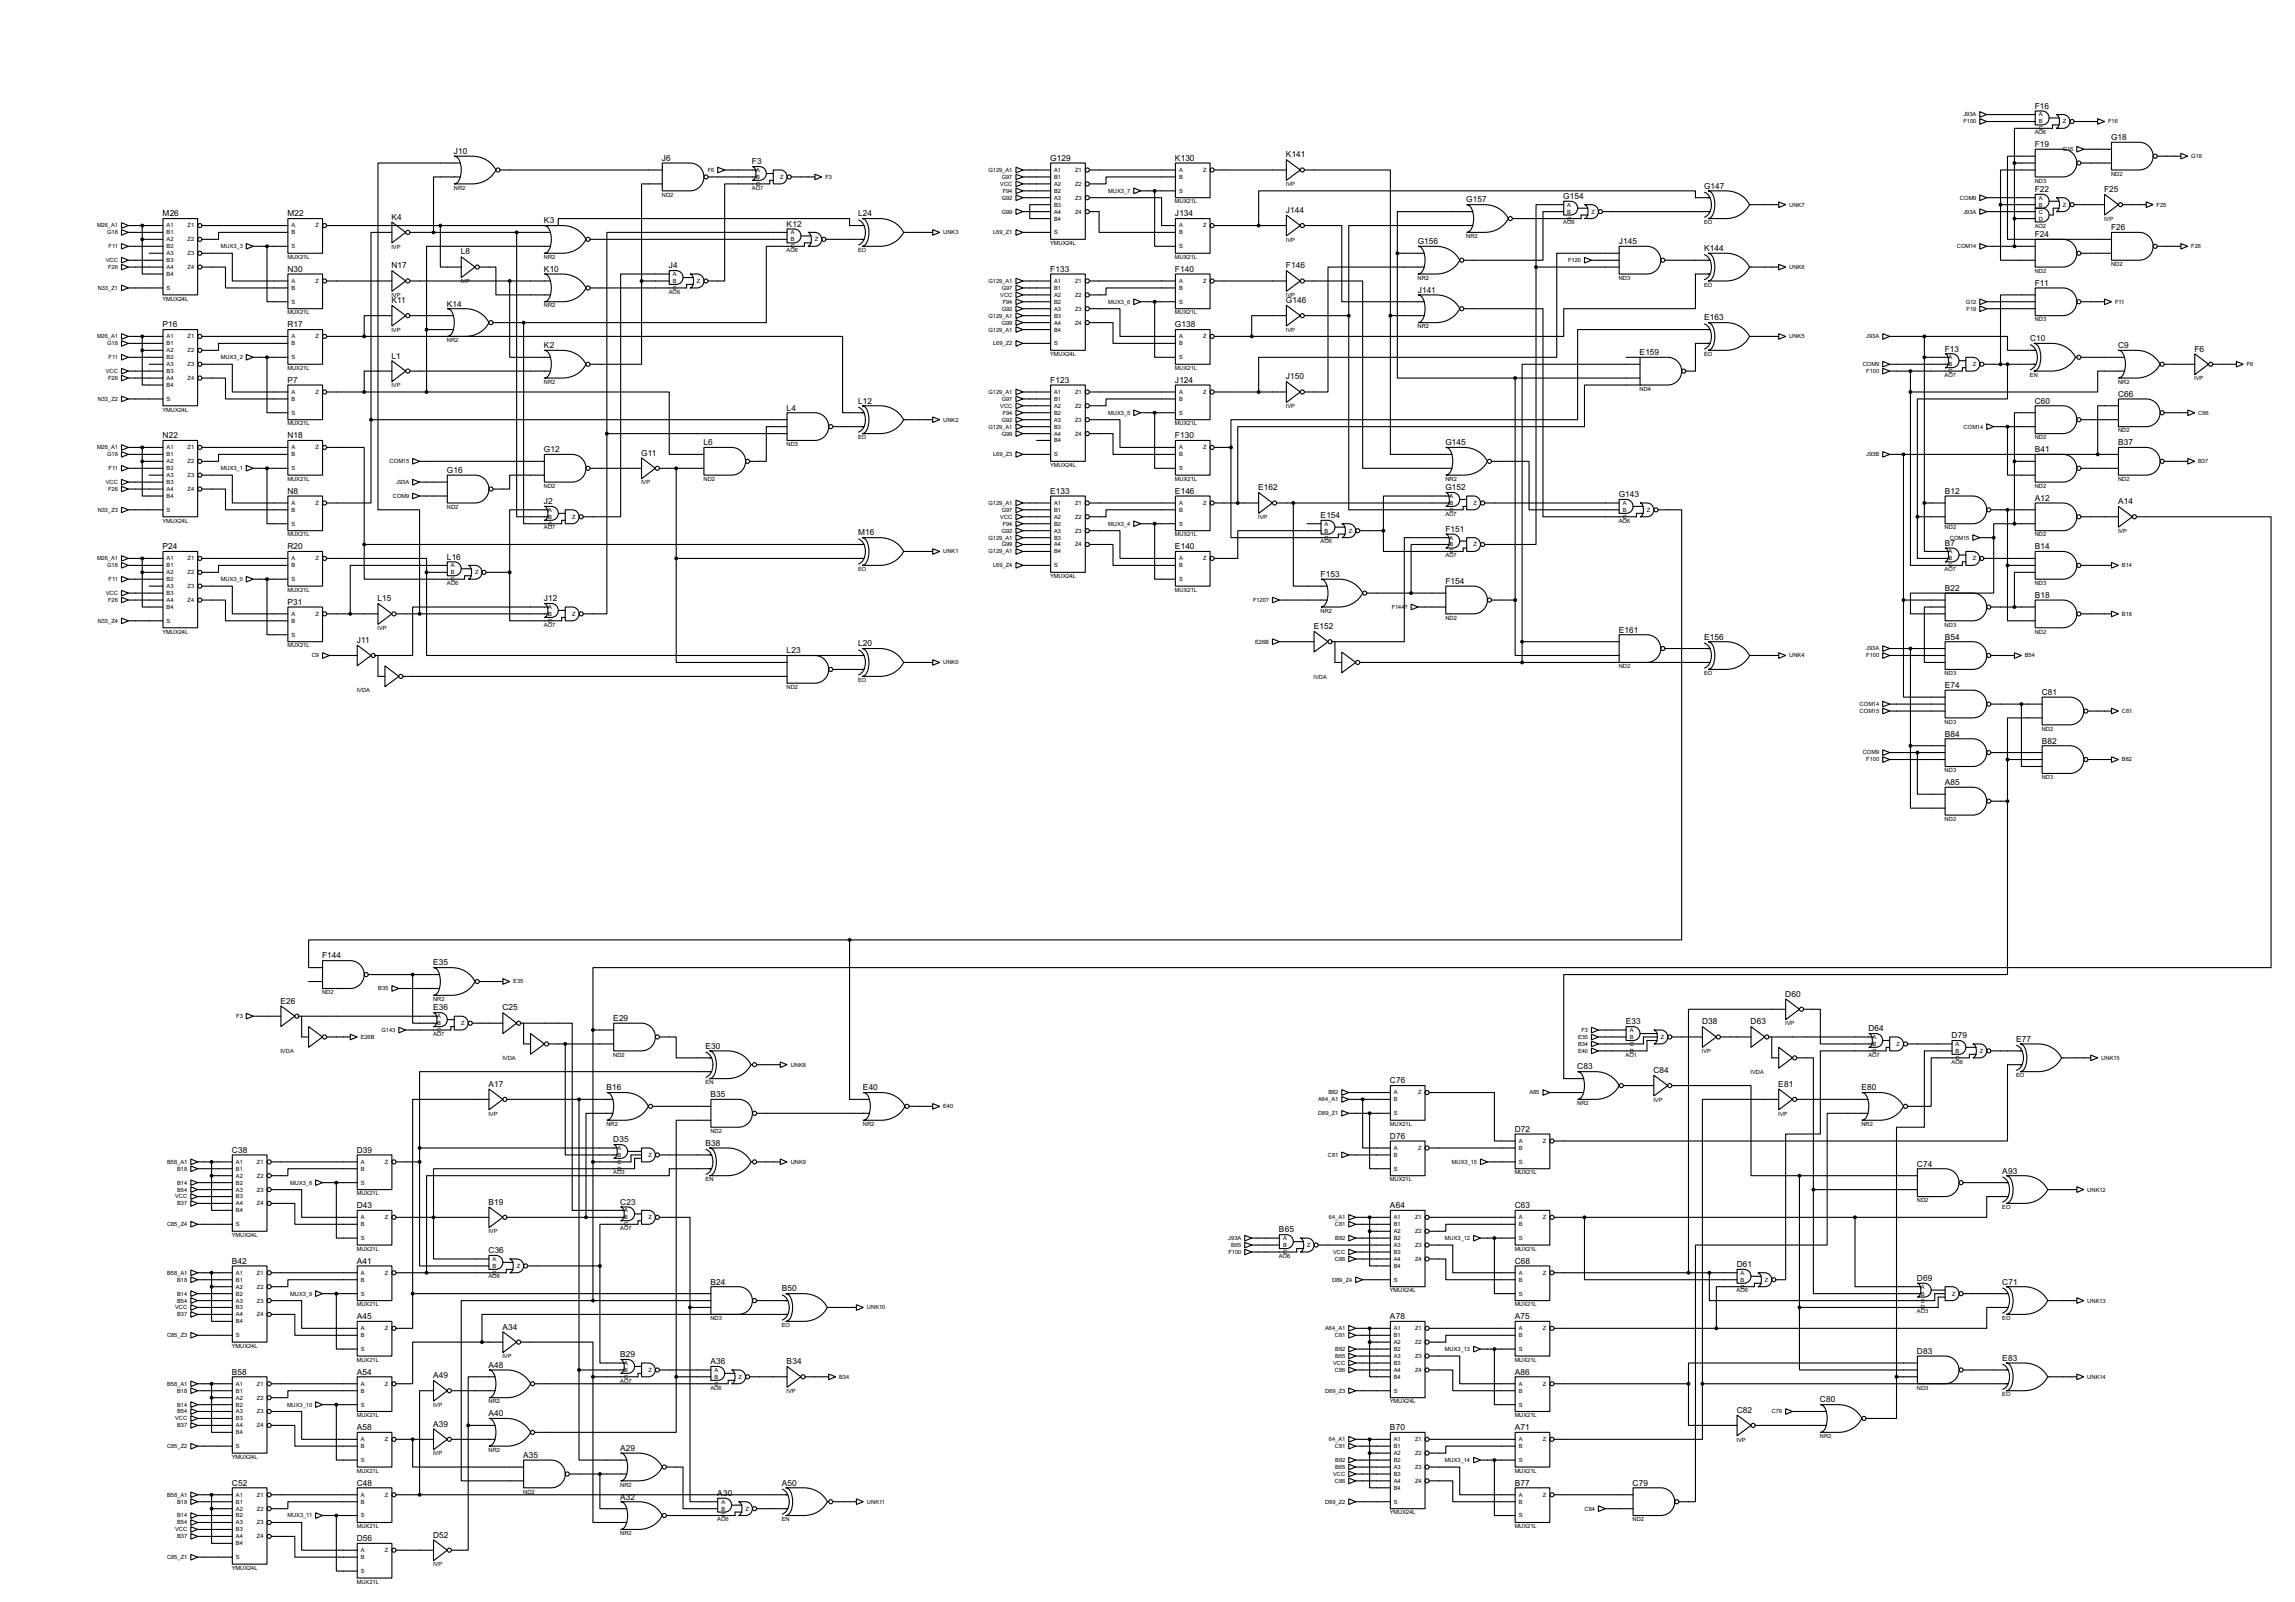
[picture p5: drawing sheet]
<svg xmlns="http://www.w3.org/2000/svg" width="841mm" height="587mm" viewBox="0 0 841 587" stroke-linecap="round" stroke-linejoin="round" font-family="sans-serif">
<defs><g id="words">
<g font-size="3.4">
<text x="745.4" y="39.9">F16</text>
<text x="745.4" y="53.8">F19</text>
<text x="773.3" y="51.3">G18</text>
<text x="166.3" y="56.4">J10</text>
<text x="242.5" y="58.9">J6</text>
<text x="384.7" y="58.9">G129</text>
<text x="430.4" y="58.9">K130</text>
<text x="471.1" y="57.7">K141</text>
<text x="275.5" y="60.2">F3</text>
<text x="624.2" y="69.1">G147</text>
<text x="745.4" y="70.4">F22</text>
<text x="770.8" y="70.4">F25</text>
<text x="471.1" y="78">J144</text>
<text x="537.1" y="74.1">G157</text>
<text x="572.7" y="72.9">G154</text>
<text x="59.6" y="79.2">M26</text>
<text x="105.3" y="79.2">M22</text>
<text x="143.4" y="80.5">K4</text>
<text x="199.3" y="81.8">K3</text>
<text x="288.2" y="83.1">K12</text>
<text x="314.4" y="79.2">L24</text>
<text x="430.4" y="79.2">J134</text>
<text x="519.3" y="89.4">G156</text>
<text x="593" y="89.4">J145</text>
<text x="745.4" y="86.8">F24</text>
<text x="773.3" y="84.3">F26</text>
<text x="168.8" y="93.2">L8</text>
<text x="624.2" y="92">K144</text>
<text x="105.3" y="99.5">N30</text>
<text x="143.4" y="98.3">N17</text>
<text x="199.3" y="99.5">K10</text>
<text x="245" y="98.3">J4</text>
<text x="384.7" y="99.5">F133</text>
<text x="430.4" y="99.5">F140</text>
<text x="471.1" y="98.3">F146</text>
<text x="519.3" y="107.2">J141</text>
<text x="745.4" y="104.7">F11</text>
<text x="143.4" y="111">K11</text>
<text x="163.7" y="112.2">K14</text>
<text x="471.1" y="111">G146</text>
<text x="59.6" y="119.9">P16</text>
<text x="105.3" y="119.9">R17</text>
<text x="430.4" y="119.9">G138</text>
<text x="624.2" y="117.4">E163</text>
<text x="743.6" y="124.9">C10</text>
<text x="143.4" y="131.3">L1</text>
<text x="199.3" y="127.5">K2</text>
<text x="600.6" y="130.1">E159</text>
<text x="712.4" y="128.8">F13</text>
<text x="775.9" y="127.5">C9</text>
<text x="803.8" y="128.8">F6</text>
<text x="105.3" y="140.2">P7</text>
<text x="384.7" y="140.2">F123</text>
<text x="430.4" y="140.2">J124</text>
<text x="471.1" y="139">J150</text>
<text x="314.4" y="147.8">L12</text>
<text x="745.4" y="147.8">C60</text>
<text x="775.9" y="145.3">C66</text>
<text x="288.2" y="150.3">L4</text>
<text x="59.6" y="160.5">N22</text>
<text x="105.3" y="160.5">N18</text>
<text x="430.4" y="160.5">F130</text>
<text x="199.3" y="165.6">G12</text>
<text x="234.9" y="166.9">G11</text>
<text x="257.7" y="163">L6</text>
<text x="529.5" y="163">G145</text>
<text x="745.4" y="165.6">B41</text>
<text x="775.9" y="163">B37</text>
<text x="163.7" y="173.2">G16</text>
<text x="460.9" y="179.6">E162</text>
<text x="529.5" y="179.6">G152</text>
<text x="105.3" y="180.9">N8</text>
<text x="199.3" y="184.7">J2</text>
<text x="384.7" y="180.9">E133</text>
<text x="430.4" y="180.9">E146</text>
<text x="593" y="182.1">G143</text>
<text x="712.4" y="180.9">B12</text>
<text x="745.4" y="183.4">A12</text>
<text x="775.9" y="184.7">A14</text>
<text x="483.8" y="189.8">E154</text>
<text x="314.4" y="196.1">M16</text>
<text x="529.5" y="194.8">F151</text>
<text x="59.6" y="201.1">P24</text>
<text x="105.3" y="201.1">R20</text>
<text x="430.4" y="201.1">E140</text>
<text x="712.4" y="199.9">B7</text>
<text x="745.4" y="201.1">B14</text>
<text x="163.7" y="205">L16</text>
<text x="483.8" y="211.3">F153</text>
<text x="529.5" y="213.8">F154</text>
<text x="105.3" y="221.5">P31</text>
<text x="138.3" y="220.2">L15</text>
<text x="199.3" y="220.2">J12</text>
<text x="712.4" y="216.4">B22</text>
<text x="745.4" y="219">B18</text>
<text x="481.2" y="230.4">E152</text>
<text x="593" y="231.7">E161</text>
<text x="130.7" y="235.5">J11</text>
<text x="288.2" y="239.3">L23</text>
<text x="314.4" y="236.7">L20</text>
<text x="624.2" y="234.2">E156</text>
<text x="712.4" y="234.2">B54</text>
<text x="712.4" y="252">E74</text>
<text x="747.9" y="254.5">C81</text>
<text x="712.4" y="269.8">B84</text>
<text x="747.9" y="272.3">B82</text>
<text x="712.4" y="287.5">A85</text>
<text x="118" y="351">F144</text>
<text x="158.7" y="353.6">E35</text>
<text x="654" y="365">D60</text>
<text x="102.8" y="367.6">E26</text>
<text x="158.7" y="370.1">E36</text>
<text x="184.1" y="370.1">C25</text>
<text x="224.7" y="373.9">E29</text>
<text x="595.5" y="375.2">E33</text>
<text x="623.5" y="375.2">D38</text>
<text x="641.3" y="375.2">D63</text>
<text x="684.4" y="377.7">D64</text>
<text x="714.9" y="380.3">D79</text>
<text x="738.5" y="381.5">E77</text>
<text x="258.5" y="384.1">E30</text>
<text x="577.8" y="391.7">C83</text>
<text x="605.7" y="393">C84</text>
<text x="179" y="398">A17</text>
<text x="222.2" y="399.3">B16</text>
<text x="260.3" y="401.8">B35</text>
<text x="316.1" y="399.3">E40</text>
<text x="509.2" y="396.8">C76</text>
<text x="651.4" y="398">E81</text>
<text x="681.9" y="399.3">E80</text>
<text x="224.7" y="418.4">D35</text>
<text x="258.5" y="419.6">B38</text>
<text x="509.2" y="417.1">D76</text>
<text x="554.9" y="414.5">D72</text>
<text x="85" y="422.2">C38</text>
<text x="130.7" y="422.2">D39</text>
<text x="702.2" y="427.2">C74</text>
<text x="733.5" y="429.8">A93</text>
<text x="130.7" y="442.5">D43</text>
<text x="179" y="441.2">B19</text>
<text x="227.2" y="441.2">C23</text>
<text x="509.2" y="442.5">A64</text>
<text x="554.9" y="442.5">C63</text>
<text x="468.5" y="451.4">B65</text>
<text x="179" y="459">C36</text>
<text x="85" y="462.8">B42</text>
<text x="130.7" y="462.8">A41</text>
<text x="554.9" y="462.8">C68</text>
<text x="636.2" y="464.1">D61</text>
<text x="260.3" y="470.4">B24</text>
<text x="286.4" y="473">B50</text>
<text x="702.2" y="469.2">D69</text>
<text x="733.5" y="470.4">C71</text>
<text x="130.7" y="483.1">A45</text>
<text x="509.2" y="483.1">A78</text>
<text x="554.9" y="483.1">A75</text>
<text x="184.1" y="486.9">A34</text>
<text x="227.2" y="497.1">B29</text>
<text x="702.2" y="495.8">D83</text>
<text x="85" y="503.4">B58</text>
<text x="130.7" y="503.4">A54</text>
<text x="179" y="500.9">A48</text>
<text x="260.3" y="499.6">A36</text>
<text x="288.2" y="499.6">B34</text>
<text x="554.9" y="503.4">A86</text>
<text x="733.5" y="498.4">E83</text>
<text x="158.7" y="504.7">A49</text>
<text x="666.7" y="513.6">C80</text>
<text x="179" y="518.7">A40</text>
<text x="636.2" y="517.4">C82</text>
<text x="130.7" y="523.8">A58</text>
<text x="158.7" y="522.5">A39</text>
<text x="509.2" y="523.8">B70</text>
<text x="554.9" y="523.8">A71</text>
<text x="191.7" y="533.9">A35</text>
<text x="227.2" y="531.4">A29</text>
<text x="85" y="544.1">C52</text>
<text x="130.7" y="544.1">C48</text>
<text x="286.4" y="544.1">A50</text>
<text x="554.9" y="544.1">B77</text>
<text x="598.1" y="544.1">C79</text>
<text x="227.2" y="549.2">A32</text>
<text x="262.8" y="547.9">A30</text>
<text x="158.7" y="563.1">D52</text>
<text x="130.7" y="564.4">D56</text>
</g>
<g font-size="2.4">
<text x="719.2" y="42.7">J93A</text>
<text x="719.2" y="45.2">F100</text>
<text x="746.8" y="42.7">A</text>
<text x="746.8" y="45.2">B</text>
<text x="746.8" y="47.7">C</text>
<text x="755.7" y="45.2">Z</text>
<text x="772.2" y="45.2">F16</text>
<text x="745.3" y="49.1">AO6</text>
<text x="755.6" y="55.4">G16</text>
<text x="802.7" y="57.9">G18</text>
<text x="259.2" y="62.9">F6</text>
<text x="276.9" y="62.9">A</text>
<text x="276.9" y="65.5">B</text>
<text x="285.8" y="65.5">Z</text>
<text x="302.3" y="65.5">F3</text>
<text x="362.1" y="62.9">G129_A1</text>
<text x="366.9" y="65.5">G97</text>
<text x="386.1" y="62.9">A1</text>
<text x="386.1" y="65.5">B1</text>
<text x="393.8" y="62.9">Z1</text>
<text x="431.9" y="62.9">A</text>
<text x="431.9" y="65.5">B</text>
<text x="440.7" y="62.9">Z</text>
<text x="773.3" y="64.3">ND2</text>
<text x="166.2" y="69.5">NR2</text>
<text x="242.4" y="72">ND2</text>
<text x="275.4" y="69.5">AO7</text>
<text x="276.9" y="68.1">C</text>
<text x="366.4" y="68.1">VCC</text>
<text x="367.3" y="70.6">F94</text>
<text x="386.1" y="68.1">A2</text>
<text x="386.1" y="70.6">B2</text>
<text x="393.8" y="68.1">Z2</text>
<text x="406" y="70.6">MUX3_7</text>
<text x="431.9" y="70.6">S</text>
<text x="471" y="68.2">IVP</text>
<text x="745.3" y="66.9">ND3</text>
<text x="366.9" y="73.1">G92</text>
<text x="386.1" y="73.1">A3</text>
<text x="386.1" y="75.6">B3</text>
<text x="393.8" y="73.1">Z3</text>
<text x="430.4" y="74.5">MUX21L</text>
<text x="574.1" y="75.6">A</text>
<text x="655.4" y="75.6">UNK7</text>
<text x="717.9" y="73.1">COM9</text>
<text x="746.8" y="73.1">A</text>
<text x="746.8" y="75.6">B</text>
<text x="755.7" y="75.6">Z</text>
<text x="790" y="75.6">F25</text>
<text x="35.5" y="83.3">M26_A1</text>
<text x="61" y="83.3">A1</text>
<text x="68.7" y="83.3">Z1</text>
<text x="106.7" y="83.3">A</text>
<text x="115.6" y="83.3">Z</text>
<text x="366.9" y="78.2">G99</text>
<text x="386.1" y="78.2">A4</text>
<text x="386.1" y="80.8">B4</text>
<text x="393.8" y="78.2">Z4</text>
<text x="431.9" y="83.3">A</text>
<text x="440.7" y="83.3">Z</text>
<text x="572.6" y="82.2">AO6</text>
<text x="574.1" y="78.2">B</text>
<text x="574.1" y="80.8">C</text>
<text x="583" y="78.2">Z</text>
<text x="624.2" y="82.2">EO</text>
<text x="719.2" y="78.2">J93A</text>
<text x="745.3" y="83.4">AO2</text>
<text x="746.8" y="78.2">C</text>
<text x="746.8" y="80.8">D</text>
<text x="770.7" y="80.9">IVP</text>
<text x="39.3" y="85.8">G18</text>
<text x="61" y="85.8">B1</text>
<text x="61" y="88.3">A2</text>
<text x="68.7" y="88.3">Z2</text>
<text x="106.7" y="85.8">B</text>
<text x="289.6" y="85.8">A</text>
<text x="289.6" y="88.3">B</text>
<text x="298.5" y="88.3">Z</text>
<text x="345.5" y="85.8">UNK3</text>
<text x="363.8" y="85.8">L69_Z1</text>
<text x="384.7" y="89.7">YMUX24L</text>
<text x="386.1" y="85.8">S</text>
<text x="431.9" y="85.8">B</text>
<text x="471" y="88.5">IVP</text>
<text x="537.1" y="87.2">NR2</text>
<text x="38.7" y="96">VCC</text>
<text x="39.8" y="90.9">F11</text>
<text x="61" y="90.9">B2</text>
<text x="61" y="93.5">A3</text>
<text x="61" y="96">B3</text>
<text x="68.7" y="93.5">Z3</text>
<text x="80.9" y="90.9">MUX3_3</text>
<text x="105.3" y="94.9">MUX21L</text>
<text x="106.7" y="90.9">S</text>
<text x="143.4" y="91">IVP</text>
<text x="199.2" y="94.9">NR2</text>
<text x="288.1" y="92.3">AO6</text>
<text x="289.6" y="90.9">C</text>
<text x="314.3" y="92.3">EO</text>
<text x="430.4" y="94.9">MUX21L</text>
<text x="431.9" y="90.9">S</text>
<text x="574.4" y="96">F120</text>
<text x="716.8" y="90.9">COM14</text>
<text x="802.7" y="90.9">F26</text>
<text x="39.6" y="98.5">F26</text>
<text x="61" y="98.5">A4</text>
<text x="61" y="101">B4</text>
<text x="68.7" y="98.5">Z4</text>
<text x="246.4" y="101">A</text>
<text x="655.4" y="98.5">UNK6</text>
<text x="745.3" y="99.9">ND2</text>
<text x="773.3" y="97.4">ND2</text>
<text x="35.8" y="106.2">N33_Z1</text>
<text x="61" y="106.2">S</text>
<text x="106.7" y="103.6">A</text>
<text x="106.7" y="106.2">B</text>
<text x="115.6" y="103.6">Z</text>
<text x="168.8" y="103.7">IVP</text>
<text x="245" y="107.6">AO6</text>
<text x="246.4" y="103.6">B</text>
<text x="246.4" y="106.2">C</text>
<text x="255.3" y="103.6">Z</text>
<text x="362.1" y="103.6">G129_A1</text>
<text x="366.9" y="106.2">G97</text>
<text x="386.1" y="103.6">A1</text>
<text x="386.1" y="106.2">B1</text>
<text x="393.8" y="103.6">Z1</text>
<text x="431.9" y="103.6">A</text>
<text x="431.9" y="106.2">B</text>
<text x="440.7" y="103.6">Z</text>
<text x="519.3" y="102.4">NR2</text>
<text x="592.9" y="102.4">ND3</text>
<text x="624.2" y="105">EO</text>
<text x="59.5" y="110.1">YMUX24L</text>
<text x="106.7" y="111.2">S</text>
<text x="143.4" y="108.8">IVP</text>
<text x="199.2" y="112.6">NR2</text>
<text x="366.4" y="108.7">VCC</text>
<text x="366.9" y="113.7">G92</text>
<text x="367.3" y="111.2">F94</text>
<text x="386.1" y="108.7">A2</text>
<text x="386.1" y="111.2">B2</text>
<text x="386.1" y="113.7">A3</text>
<text x="393.8" y="108.7">Z2</text>
<text x="393.8" y="113.7">Z3</text>
<text x="406" y="111.2">MUX3_6</text>
<text x="431.9" y="111.2">S</text>
<text x="471" y="108.8">IVP</text>
<text x="720" y="111.2">G12</text>
<text x="720.4" y="113.7">F19</text>
<text x="774.8" y="111.2">F11</text>
<text x="105.3" y="115.1">MUX21L</text>
<text x="362.1" y="116.3">G129_A1</text>
<text x="366.9" y="118.9">G99</text>
<text x="386.1" y="116.3">B3</text>
<text x="386.1" y="118.9">A4</text>
<text x="393.8" y="118.9">Z4</text>
<text x="430.4" y="115.1">MUX21L</text>
<text x="745.3" y="117.7">ND3</text>
<text x="35.5" y="123.9">M26_A1</text>
<text x="61" y="123.9">A1</text>
<text x="68.7" y="123.9">Z1</text>
<text x="106.7" y="123.9">A</text>
<text x="115.6" y="123.9">Z</text>
<text x="143.4" y="121.5">IVP</text>
<text x="163.7" y="125.3">NR2</text>
<text x="362.1" y="121.4">G129_A1</text>
<text x="386.1" y="121.4">B4</text>
<text x="431.9" y="123.9">A</text>
<text x="440.7" y="123.9">Z</text>
<text x="471" y="121.5">IVP</text>
<text x="519.3" y="120.3">NR2</text>
<text x="655.4" y="123.9">UNK5</text>
<text x="683.6" y="123.9">J93A</text>
<text x="39.3" y="126.4">G18</text>
<text x="39.8" y="131.6">F11</text>
<text x="61" y="126.4">B1</text>
<text x="61" y="129">A2</text>
<text x="61" y="131.6">B2</text>
<text x="68.7" y="129">Z2</text>
<text x="80.9" y="131.6">MUX3_2</text>
<text x="106.7" y="131.6">S</text>
<text x="106.7" y="126.4">B</text>
<text x="363.8" y="126.4">L69_Z2</text>
<text x="384.7" y="130.4">YMUX24L</text>
<text x="386.1" y="126.4">S</text>
<text x="431.9" y="131.6">S</text>
<text x="431.9" y="126.4">B</text>
<text x="624.2" y="130.4">EO</text>
<text x="713.8" y="131.6">A</text>
<text x="38.7" y="136.6">VCC</text>
<text x="61" y="134.1">A3</text>
<text x="61" y="136.6">B3</text>
<text x="68.7" y="134.1">Z3</text>
<text x="105.3" y="135.5">MUX21L</text>
<text x="430.4" y="135.5">MUX21L</text>
<text x="682.3" y="134.1">COM9</text>
<text x="683.6" y="136.6">F100</text>
<text x="713.8" y="134.1">B</text>
<text x="713.8" y="136.6">C</text>
<text x="722.7" y="134.1">Z</text>
<text x="823" y="134.1">F6</text>
<text x="39.6" y="139.1">F26</text>
<text x="61" y="139.1">A4</text>
<text x="61" y="141.7">B4</text>
<text x="68.7" y="139.1">Z4</text>
<text x="143.4" y="141.8">IVP</text>
<text x="199.2" y="140.5">NR2</text>
<text x="600.6" y="143.1">ND4</text>
<text x="712.3" y="138">AO7</text>
<text x="743.6" y="138">EN</text>
<text x="775.8" y="140.5">NR2</text>
<text x="803.8" y="139.3">IVP</text>
<text x="35.8" y="146.8">N33_Z2</text>
<text x="61" y="146.8">S</text>
<text x="106.7" y="144.3">A</text>
<text x="106.7" y="146.8">B</text>
<text x="115.6" y="144.3">Z</text>
<text x="362.1" y="144.3">G129_A1</text>
<text x="366.4" y="149.3">VCC</text>
<text x="366.9" y="146.8">G97</text>
<text x="386.1" y="144.3">A1</text>
<text x="386.1" y="146.8">B1</text>
<text x="386.1" y="149.3">A2</text>
<text x="393.8" y="144.3">Z1</text>
<text x="393.8" y="149.3">Z2</text>
<text x="431.9" y="144.3">A</text>
<text x="431.9" y="146.8">B</text>
<text x="440.7" y="144.3">Z</text>
<text x="471" y="149.5">IVP</text>
<text x="59.5" y="150.7">YMUX24L</text>
<text x="105.3" y="155.8">MUX21L</text>
<text x="106.7" y="151.8">S</text>
<text x="345.5" y="154.4">UNK2</text>
<text x="366.9" y="154.4">G92</text>
<text x="367.3" y="151.8">F94</text>
<text x="386.1" y="151.8">B2</text>
<text x="386.1" y="154.4">A3</text>
<text x="393.8" y="154.4">Z3</text>
<text x="406" y="151.8">MUX3_5</text>
<text x="430.4" y="155.8">MUX21L</text>
<text x="431.9" y="151.8">S</text>
<text x="805.2" y="151.8">C66</text>
<text x="314.3" y="160.9">EO</text>
<text x="362.1" y="157">G129_A1</text>
<text x="366.9" y="159.5">G99</text>
<text x="386.1" y="157">B3</text>
<text x="386.1" y="159.5">A4</text>
<text x="393.8" y="159.5">Z4</text>
<text x="719.3" y="157">COM14</text>
<text x="745.3" y="160.9">ND2</text>
<text x="775.8" y="158.4">ND2</text>
<text x="35.5" y="164.5">M26_A1</text>
<text x="39.3" y="167.1">G18</text>
<text x="61" y="164.5">A1</text>
<text x="61" y="167.1">B1</text>
<text x="68.7" y="164.5">Z1</text>
<text x="106.7" y="164.5">A</text>
<text x="106.7" y="167.1">B</text>
<text x="115.6" y="164.5">Z</text>
<text x="288.1" y="163.4">ND3</text>
<text x="363.8" y="167.1">L69_Z3</text>
<text x="386.1" y="167.1">S</text>
<text x="386.1" y="162">B4</text>
<text x="431.9" y="164.5">A</text>
<text x="431.9" y="167.1">B</text>
<text x="440.7" y="164.5">Z</text>
<text x="683.6" y="167.1">J93B</text>
<text x="39.8" y="172.2">F11</text>
<text x="61" y="169.7">A2</text>
<text x="61" y="172.2">B2</text>
<text x="68.7" y="169.7">Z2</text>
<text x="80.9" y="172.2">MUX3_1</text>
<text x="106.7" y="172.2">S</text>
<text x="142.7" y="169.7">COM15</text>
<text x="384.7" y="171.1">YMUX24L</text>
<text x="431.9" y="172.2">S</text>
<text x="805.2" y="169.7">B37</text>
<text x="38.7" y="177.2">VCC</text>
<text x="39.6" y="179.8">F26</text>
<text x="61" y="174.7">A3</text>
<text x="61" y="177.2">B3</text>
<text x="61" y="179.8">A4</text>
<text x="68.7" y="174.7">Z3</text>
<text x="68.7" y="179.8">Z4</text>
<text x="105.3" y="176.1">MUX21L</text>
<text x="145.1" y="177.2">J93A</text>
<text x="199.2" y="178.6">ND2</text>
<text x="234.8" y="177.4">IVP</text>
<text x="257.7" y="176.1">ND2</text>
<text x="430.4" y="176.1">MUX21L</text>
<text x="529.4" y="176.1">NR2</text>
<text x="745.3" y="178.6">ND2</text>
<text x="775.8" y="176.1">ND2</text>
<text x="61" y="182.4">B4</text>
<text x="106.7" y="184.9">A</text>
<text x="115.6" y="184.9">Z</text>
<text x="143.9" y="182.4">COM9</text>
<text x="362.1" y="184.9">G129_A1</text>
<text x="386.1" y="184.9">A1</text>
<text x="393.8" y="184.9">Z1</text>
<text x="431.9" y="184.9">A</text>
<text x="440.7" y="184.9">Z</text>
<text x="530.9" y="182.4">A</text>
<text x="530.9" y="184.9">B</text>
<text x="539.8" y="184.9">Z</text>
<text x="594.4" y="184.9">A</text>
<text x="35.8" y="187.4">N33_Z3</text>
<text x="59.5" y="191.3">YMUX24L</text>
<text x="61" y="187.4">S</text>
<text x="106.7" y="187.4">B</text>
<text x="163.7" y="186.3">ND2</text>
<text x="200.7" y="187.4">A</text>
<text x="200.7" y="189.9">B</text>
<text x="209.6" y="189.9">Z</text>
<text x="366.4" y="189.9">VCC</text>
<text x="366.9" y="187.4">G97</text>
<text x="386.1" y="187.4">B1</text>
<text x="386.1" y="189.9">A2</text>
<text x="393.8" y="189.9">Z2</text>
<text x="431.9" y="187.4">B</text>
<text x="460.9" y="190.1">IVP</text>
<text x="529.4" y="188.8">AO7</text>
<text x="530.9" y="187.4">C</text>
<text x="592.9" y="191.3">AO6</text>
<text x="594.4" y="187.4">B</text>
<text x="594.4" y="189.9">C</text>
<text x="603.3" y="187.4">Z</text>
<text x="105.3" y="196.5">MUX21L</text>
<text x="106.7" y="192.5">S</text>
<text x="199.2" y="193.9">AO7</text>
<text x="200.7" y="192.5">C</text>
<text x="362.1" y="197.6">G129_A1</text>
<text x="366.9" y="195.1">G92</text>
<text x="367.3" y="192.5">F94</text>
<text x="386.1" y="192.5">B2</text>
<text x="386.1" y="195.1">A3</text>
<text x="386.1" y="197.6">B3</text>
<text x="393.8" y="195.1">Z3</text>
<text x="406" y="192.5">MUX3_4</text>
<text x="430.4" y="196.5">MUX21L</text>
<text x="431.9" y="192.5">S</text>
<text x="485.2" y="192.5">A</text>
<text x="485.2" y="195.1">B</text>
<text x="485.2" y="197.6">C</text>
<text x="494.1" y="195.1">Z</text>
<text x="530.9" y="197.6">A</text>
<text x="712.3" y="193.9">ND2</text>
<text x="714.2" y="197.6">COM15</text>
<text x="745.3" y="196.5">ND2</text>
<text x="775.8" y="195.2">IVP</text>
<text x="345.5" y="202.6">UNK1</text>
<text x="362.1" y="202.6">G129_A1</text>
<text x="366.9" y="200.1">G99</text>
<text x="386.1" y="200.1">A4</text>
<text x="386.1" y="202.6">B4</text>
<text x="393.8" y="200.1">Z4</text>
<text x="483.7" y="199">AO6</text>
<text x="530.9" y="200.1">B</text>
<text x="530.9" y="202.6">C</text>
<text x="539.8" y="200.1">Z</text>
<text x="713.8" y="202.6">A</text>
<text x="35.5" y="205.2">M26_A1</text>
<text x="39.3" y="207.8">G18</text>
<text x="61" y="205.2">A1</text>
<text x="61" y="207.8">B1</text>
<text x="68.7" y="205.2">Z1</text>
<text x="106.7" y="205.2">A</text>
<text x="106.7" y="207.8">B</text>
<text x="115.6" y="205.2">Z</text>
<text x="165.2" y="207.8">A</text>
<text x="314.3" y="209.2">EO</text>
<text x="363.8" y="207.8">L69_Z4</text>
<text x="386.1" y="207.8">S</text>
<text x="431.9" y="205.2">A</text>
<text x="431.9" y="207.8">B</text>
<text x="440.7" y="205.2">Z</text>
<text x="529.4" y="204">AO7</text>
<text x="712.3" y="209.2">AO7</text>
<text x="713.8" y="205.2">B</text>
<text x="713.8" y="207.8">C</text>
<text x="722.7" y="205.2">Z</text>
<text x="777.3" y="207.8">B14</text>
<text x="39.8" y="212.8">F11</text>
<text x="61" y="210.3">A2</text>
<text x="61" y="212.8">B2</text>
<text x="61" y="215.3">A3</text>
<text x="68.7" y="210.3">Z2</text>
<text x="68.7" y="215.3">Z3</text>
<text x="80.9" y="212.8">MUX3_0</text>
<text x="106.7" y="212.8">S</text>
<text x="163.7" y="214.2">AO6</text>
<text x="165.2" y="210.3">B</text>
<text x="165.2" y="212.8">C</text>
<text x="174" y="210.3">Z</text>
<text x="384.7" y="211.7">YMUX24L</text>
<text x="431.9" y="212.8">S</text>
<text x="745.3" y="214.2">ND3</text>
<text x="38.7" y="217.9">VCC</text>
<text x="39.6" y="220.5">F26</text>
<text x="61" y="217.9">B3</text>
<text x="61" y="220.5">A4</text>
<text x="68.7" y="220.5">Z4</text>
<text x="105.3" y="216.7">MUX21L</text>
<text x="430.4" y="216.7">MUX21L</text>
<text x="459" y="220.5">F120?</text>
<text x="61" y="223">B4</text>
<text x="106.7" y="225.5">A</text>
<text x="115.6" y="225.5">Z</text>
<text x="200.7" y="223">A</text>
<text x="200.7" y="225.5">B</text>
<text x="209.6" y="225.5">Z</text>
<text x="483.7" y="224.4">NR2</text>
<text x="509.8" y="223">F144</text>
<text x="514.5" y="223">?</text>
<text x="529.4" y="226.9">ND2</text>
<text x="777.3" y="225.5">B18</text>
<text x="35.8" y="228.1">N33_Z4</text>
<text x="59.5" y="232">YMUX24L</text>
<text x="61" y="228.1">S</text>
<text x="106.7" y="233.2">S</text>
<text x="106.7" y="228.1">B</text>
<text x="138.3" y="230.8">IVP</text>
<text x="199.2" y="229.5">AO7</text>
<text x="200.7" y="228.1">C</text>
<text x="712.3" y="229.5">ND3</text>
<text x="745.3" y="232">ND2</text>
<text x="105.3" y="237.1">MUX21L</text>
<text x="459.8" y="235.7">E26B</text>
<text x="683.6" y="238.2">J93A</text>
<text x="114.2" y="240.8">C9</text>
<text x="345.5" y="243.3">UNK0</text>
<text x="592.9" y="244.7">ND2</text>
<text x="655.4" y="240.8">UNK4</text>
<text x="683.6" y="240.8">F100</text>
<text x="741.7" y="240.8">B54</text>
<text x="314.3" y="249.8">EO</text>
<text x="481.2" y="248.5">IVDA</text>
<text x="624.2" y="247.3">EO</text>
<text x="712.3" y="247.3">ND3</text>
<text x="130.7" y="253.6">IVDA</text>
<text x="288.1" y="252.3">ND2</text>
<text x="681.2" y="258.6">COM14</text>
<text x="681.2" y="261.1">COM15</text>
<text x="777.3" y="261.1">C81</text>
<text x="712.3" y="265">ND3</text>
<text x="747.9" y="267.6">ND2</text>
<text x="682.3" y="276.3">COM9</text>
<text x="683.6" y="278.9">F100</text>
<text x="777.3" y="278.9">B82</text>
<text x="712.3" y="282.8">ND3</text>
<text x="747.9" y="285.4">ND3</text>
<text x="712.3" y="300.6">ND2</text>
<text x="118" y="364.1">ND2</text>
<text x="138.6" y="362.7">B35</text>
<text x="188" y="360.2">E35</text>
<text x="158.6" y="366.6">NR2</text>
<text x="86.5" y="372.9">F3</text>
<text x="139.7" y="377.9">G143</text>
<text x="160.1" y="372.9">A</text>
<text x="160.1" y="375.4">B</text>
<text x="160.1" y="377.9">C</text>
<text x="168.9" y="375.4">Z</text>
<text x="579.3" y="377.9">F3</text>
<text x="597" y="377.9">A</text>
<text x="653.9" y="375.5">IVP</text>
<text x="132.1" y="380.5">E26B</text>
<text x="158.6" y="379.3">AO7</text>
<text x="578" y="383">B34</text>
<text x="578" y="380.5">E35</text>
<text x="597" y="380.5">B</text>
<text x="597" y="383">C</text>
<text x="608.4" y="380.5">Z</text>
<text x="685.9" y="380.5">A</text>
<text x="685.9" y="383">B</text>
<text x="694.7" y="383">Z</text>
<text x="716.3" y="383">A</text>
<text x="102.7" y="385.7">IVDA</text>
<text x="184" y="388.2">IVDA</text>
<text x="224.6" y="387">ND2</text>
<text x="578" y="385.6">E40</text>
<text x="595.5" y="387">AO1</text>
<text x="597" y="385.6">D</text>
<text x="623.4" y="385.7">IVP</text>
<text x="684.4" y="387">AO7</text>
<text x="685.9" y="385.6">C</text>
<text x="714.9" y="389.5">AO6</text>
<text x="716.3" y="385.6">B</text>
<text x="716.3" y="388.1">C</text>
<text x="725.2" y="385.6">Z</text>
<text x="769.7" y="388.1">UNK15</text>
<text x="289.6" y="390.6">UNK8</text>
<text x="641.2" y="393.3">IVDA</text>
<text x="738.5" y="394.6">EO</text>
<text x="258.4" y="397.1">EN</text>
<text x="486.6" y="400.8">B82</text>
<text x="510.6" y="400.8">A</text>
<text x="519.5" y="400.8">Z</text>
<text x="560.2" y="400.8">A85</text>
<text x="345.5" y="405.9">E40</text>
<text x="482.9" y="403.3">A64_A1</text>
<text x="510.6" y="403.3">B</text>
<text x="577.7" y="404.7">NR2</text>
<text x="605.6" y="403.5">IVP</text>
<text x="178.9" y="408.6">IVP</text>
<text x="222.1" y="412.4">NR2</text>
<text x="316.1" y="412.4">NR2</text>
<text x="482.8" y="408.4">D89_Z1</text>
<text x="509.1" y="412.4">MUX21L</text>
<text x="510.6" y="408.4">S</text>
<text x="651.4" y="408.6">IVP</text>
<text x="681.8" y="412.4">NR2</text>
<text x="260.2" y="414.9">ND2</text>
<text x="556.3" y="418.6">A</text>
<text x="565.2" y="418.6">Z</text>
<text x="226.1" y="421.1">A</text>
<text x="226.1" y="423.7">B</text>
<text x="237.5" y="423.7">Z</text>
<text x="486.4" y="423.7">C81</text>
<text x="510.6" y="421.1">A</text>
<text x="510.6" y="423.7">B</text>
<text x="519.5" y="421.1">Z</text>
<text x="556.3" y="421.1">B</text>
<text x="61.2" y="426.2">B58_A1</text>
<text x="64.9" y="428.7">B18</text>
<text x="86.4" y="426.2">A1</text>
<text x="86.4" y="428.7">B1</text>
<text x="86.4" y="431.3">A2</text>
<text x="94.1" y="426.2">Z1</text>
<text x="94.1" y="431.3">Z2</text>
<text x="132.1" y="426.2">A</text>
<text x="132.1" y="428.7">B</text>
<text x="141" y="426.2">Z</text>
<text x="224.6" y="430.1">AO3</text>
<text x="226.1" y="426.2">C</text>
<text x="226.1" y="428.7">D</text>
<text x="289.6" y="426.2">UNK9</text>
<text x="510.6" y="428.7">S</text>
<text x="531.8" y="426.2">MUX3_15</text>
<text x="554.8" y="430.1">MUX21L</text>
<text x="556.3" y="426.2">S</text>
<text x="64.9" y="436.4">B54</text>
<text x="64.9" y="433.8">B14</text>
<text x="86.4" y="433.8">B2</text>
<text x="86.4" y="436.4">A3</text>
<text x="94.1" y="436.4">Z3</text>
<text x="106.3" y="433.8">MUX3_8</text>
<text x="130.7" y="437.8">MUX21L</text>
<text x="132.1" y="433.8">S</text>
<text x="258.4" y="432.7">EN</text>
<text x="509.1" y="432.7">MUX21L</text>
<text x="764.6" y="436.4">UNK12</text>
<text x="64.1" y="438.9">VCC</text>
<text x="64.9" y="441.4">B37</text>
<text x="86.4" y="438.9">B3</text>
<text x="86.4" y="441.4">A4</text>
<text x="86.4" y="444">B4</text>
<text x="94.1" y="441.4">Z4</text>
<text x="228.7" y="444">A</text>
<text x="702.2" y="440.3">ND2</text>
<text x="733.4" y="442.8">EO</text>
<text x="61.2" y="449.1">C85_Z4</text>
<text x="86.4" y="449.1">S</text>
<text x="132.1" y="446.5">A</text>
<text x="132.1" y="449.1">B</text>
<text x="141" y="446.5">Z</text>
<text x="228.7" y="446.5">B</text>
<text x="228.7" y="449.1">C</text>
<text x="237.5" y="446.5">Z</text>
<text x="486.8" y="446.5">64_A1</text>
<text x="489" y="449.1">C81</text>
<text x="510.6" y="446.5">A1</text>
<text x="510.6" y="449.1">B1</text>
<text x="518.3" y="446.5">Z1</text>
<text x="556.3" y="446.5">A</text>
<text x="556.3" y="449.1">B</text>
<text x="565.2" y="446.5">Z</text>
<text x="84.9" y="453">YMUX24L</text>
<text x="132.1" y="454.1">S</text>
<text x="178.9" y="451.7">IVP</text>
<text x="227.2" y="450.5">AO7</text>
<text x="449.9" y="454.1">J93A</text>
<text x="470" y="454.1">A</text>
<text x="489.1" y="454.1">B82</text>
<text x="510.6" y="451.6">A2</text>
<text x="510.6" y="454.1">B2</text>
<text x="518.3" y="451.6">Z2</text>
<text x="529.3" y="454.1">MUX3_12</text>
<text x="556.3" y="454.1">S</text>
<text x="130.7" y="458.1">MUX21L</text>
<text x="180.4" y="461.8">A</text>
<text x="450" y="459.2">F100</text>
<text x="451" y="456.7">B65</text>
<text x="468.5" y="460.6">AO6</text>
<text x="470" y="456.7">B</text>
<text x="470" y="459.2">C</text>
<text x="478.8" y="456.7">Z</text>
<text x="488.3" y="459.2">VCC</text>
<text x="489" y="461.8">C66</text>
<text x="510.6" y="456.7">A3</text>
<text x="510.6" y="459.2">B3</text>
<text x="510.6" y="461.8">A4</text>
<text x="518.3" y="456.7">Z3</text>
<text x="518.3" y="461.8">Z4</text>
<text x="554.8" y="458.1">MUX21L</text>
<text x="61.2" y="466.8">B58_A1</text>
<text x="86.4" y="466.8">A1</text>
<text x="94.1" y="466.8">Z1</text>
<text x="132.1" y="466.8">A</text>
<text x="141" y="466.8">Z</text>
<text x="180.4" y="464.3">B</text>
<text x="180.4" y="466.8">C</text>
<text x="189.3" y="464.3">Z</text>
<text x="510.6" y="464.3">B4</text>
<text x="556.3" y="466.8">A</text>
<text x="565.2" y="466.8">Z</text>
<text x="637.6" y="466.8">A</text>
<text x="64.9" y="469.4">B18</text>
<text x="86.4" y="469.4">B1</text>
<text x="86.4" y="471.9">A2</text>
<text x="94.1" y="471.9">Z2</text>
<text x="132.1" y="469.4">B</text>
<text x="178.9" y="468.2">AO6</text>
<text x="487.9" y="469.4">D89_Z4</text>
<text x="509.1" y="473.3">YMUX24L</text>
<text x="510.6" y="469.4">S</text>
<text x="556.3" y="469.4">B</text>
<text x="636.1" y="473.3">AO6</text>
<text x="637.6" y="469.4">B</text>
<text x="637.6" y="471.9">C</text>
<text x="646.5" y="469.4">Z</text>
<text x="703.6" y="471.9">A</text>
<text x="64.1" y="479.5">VCC</text>
<text x="64.9" y="474.5">B14</text>
<text x="64.9" y="477">B54</text>
<text x="86.4" y="474.5">B2</text>
<text x="86.4" y="477">A3</text>
<text x="86.4" y="479.5">B3</text>
<text x="94.1" y="477">Z3</text>
<text x="106.3" y="474.5">MUX3_9</text>
<text x="130.7" y="478.4">MUX21L</text>
<text x="132.1" y="474.5">S</text>
<text x="317.6" y="479.5">UNK10</text>
<text x="554.8" y="478.4">MUX21L</text>
<text x="556.3" y="474.5">S</text>
<text x="703.6" y="477">C</text>
<text x="703.6" y="479.5">D</text>
<text x="703.6" y="474.5">B</text>
<text x="715" y="474.5">Z</text>
<text x="764.6" y="477">UNK13</text>
<text x="64.9" y="482.1">B37</text>
<text x="86.4" y="482.1">A4</text>
<text x="86.4" y="484.6">B4</text>
<text x="94.1" y="482.1">Z4</text>
<text x="260.2" y="483.5">ND3</text>
<text x="702.2" y="480.9">AO3</text>
<text x="733.4" y="483.5">EO</text>
<text x="61.2" y="489.7">C85_Z3</text>
<text x="86.4" y="489.7">S</text>
<text x="132.1" y="487.2">A</text>
<text x="132.1" y="489.7">B</text>
<text x="141" y="487.2">Z</text>
<text x="286.4" y="486">EO</text>
<text x="485.4" y="487.2">A64_A1</text>
<text x="489" y="489.7">C81</text>
<text x="510.6" y="487.2">A1</text>
<text x="510.6" y="489.7">B1</text>
<text x="518.3" y="487.2">Z1</text>
<text x="556.3" y="487.2">A</text>
<text x="556.3" y="489.7">B</text>
<text x="565.2" y="487.2">Z</text>
<text x="84.9" y="493.6">YMUX24L</text>
<text x="132.1" y="494.8">S</text>
<text x="184" y="497.5">IVP</text>
<text x="489.1" y="494.8">B82</text>
<text x="489.1" y="497.3">B65</text>
<text x="510.6" y="492.2">A2</text>
<text x="510.6" y="494.8">B2</text>
<text x="510.6" y="497.3">A3</text>
<text x="518.3" y="492.2">Z2</text>
<text x="518.3" y="497.3">Z3</text>
<text x="529.3" y="494.8">MUX3_13</text>
<text x="556.3" y="494.8">S</text>
<text x="130.7" y="498.7">MUX21L</text>
<text x="228.7" y="499.9">A</text>
<text x="228.7" y="502.4">B</text>
<text x="237.5" y="502.4">Z</text>
<text x="261.7" y="502.4">A</text>
<text x="488.3" y="499.9">VCC</text>
<text x="489" y="502.4">C66</text>
<text x="510.6" y="499.9">B3</text>
<text x="510.6" y="502.4">A4</text>
<text x="518.3" y="502.4">Z4</text>
<text x="554.8" y="498.7">MUX21L</text>
<text x="61.2" y="507.5">B58_A1</text>
<text x="86.4" y="507.5">A1</text>
<text x="94.1" y="507.5">Z1</text>
<text x="132.1" y="507.5">A</text>
<text x="141" y="507.5">Z</text>
<text x="227.2" y="506.3">AO7</text>
<text x="228.7" y="504.9">C</text>
<text x="260.2" y="508.9">AO6</text>
<text x="261.7" y="504.9">B</text>
<text x="261.7" y="507.5">C</text>
<text x="270.5" y="504.9">Z</text>
<text x="307.4" y="504.9">B34</text>
<text x="510.6" y="504.9">B4</text>
<text x="556.3" y="507.5">A</text>
<text x="565.2" y="507.5">Z</text>
<text x="702.2" y="508.9">ND3</text>
<text x="764.6" y="504.9">UNK14</text>
<text x="64.9" y="510">B18</text>
<text x="64.9" y="515.1">B14</text>
<text x="86.4" y="510">B1</text>
<text x="86.4" y="512.6">A2</text>
<text x="86.4" y="515.1">B2</text>
<text x="94.1" y="512.6">Z2</text>
<text x="105.1" y="515.1">MUX3_10</text>
<text x="132.1" y="515.1">S</text>
<text x="132.1" y="510">B</text>
<text x="158.6" y="515.2">IVP</text>
<text x="178.9" y="514">NR2</text>
<text x="288.1" y="510.2">IVP</text>
<text x="485.4" y="510">D89_Z3</text>
<text x="509.1" y="514">YMUX24L</text>
<text x="510.6" y="510">S</text>
<text x="556.3" y="515.1">S</text>
<text x="556.3" y="510">B</text>
<text x="733.4" y="511.4">EO</text>
<text x="64.1" y="520.2">VCC</text>
<text x="64.9" y="517.6">B54</text>
<text x="86.4" y="517.6">A3</text>
<text x="86.4" y="520.2">B3</text>
<text x="94.1" y="517.6">Z3</text>
<text x="130.7" y="519">MUX21L</text>
<text x="554.8" y="519">MUX21L</text>
<text x="649" y="517.6">C79</text>
<text x="64.9" y="522.7">B37</text>
<text x="86.4" y="522.7">A4</text>
<text x="86.4" y="525.3">B4</text>
<text x="94.1" y="522.7">Z4</text>
<text x="132.1" y="527.8">A</text>
<text x="141" y="527.8">Z</text>
<text x="486.8" y="527.8">64_A1</text>
<text x="510.6" y="527.8">A1</text>
<text x="518.3" y="527.8">Z1</text>
<text x="556.3" y="527.8">A</text>
<text x="565.2" y="527.8">Z</text>
<text x="636.1" y="527.9">IVP</text>
<text x="666.6" y="526.7">NR2</text>
<text x="61.2" y="530.3">C85_Z2</text>
<text x="86.4" y="530.3">S</text>
<text x="132.1" y="530.3">B</text>
<text x="158.6" y="533">IVP</text>
<text x="178.9" y="531.7">NR2</text>
<text x="489" y="530.3">C81</text>
<text x="510.6" y="530.3">B1</text>
<text x="510.6" y="532.9">A2</text>
<text x="518.3" y="532.9">Z2</text>
<text x="556.3" y="530.3">B</text>
<text x="84.9" y="534.3">YMUX24L</text>
<text x="130.7" y="539.4">MUX21L</text>
<text x="132.1" y="535.4">S</text>
<text x="489.1" y="535.4">B82</text>
<text x="489.1" y="538">B65</text>
<text x="510.6" y="535.4">B2</text>
<text x="510.6" y="538">A3</text>
<text x="518.3" y="538">Z3</text>
<text x="529.3" y="535.4">MUX3_14</text>
<text x="554.8" y="539.4">MUX21L</text>
<text x="556.3" y="535.4">S</text>
<text x="227.2" y="544.4">NR2</text>
<text x="488.3" y="540.5">VCC</text>
<text x="489" y="543">C66</text>
<text x="510.6" y="540.5">B3</text>
<text x="510.6" y="543">A4</text>
<text x="510.6" y="545.6">B4</text>
<text x="518.3" y="543">Z4</text>
<text x="61.2" y="548.1">B58_A1</text>
<text x="64.9" y="550.7">B18</text>
<text x="86.4" y="548.1">A1</text>
<text x="86.4" y="550.7">B1</text>
<text x="94.1" y="548.1">Z1</text>
<text x="132.1" y="548.1">A</text>
<text x="132.1" y="550.7">B</text>
<text x="141" y="548.1">Z</text>
<text x="191.6" y="547">ND2</text>
<text x="264.2" y="550.7">A</text>
<text x="317.6" y="550.7">UNK11</text>
<text x="485.4" y="550.7">D89_Z2</text>
<text x="510.6" y="550.7">S</text>
<text x="556.3" y="548.1">A</text>
<text x="556.3" y="550.7">B</text>
<text x="565.2" y="548.1">Z</text>
<text x="64.9" y="555.7">B14</text>
<text x="86.4" y="553.2">A2</text>
<text x="86.4" y="555.7">B2</text>
<text x="94.1" y="553.2">Z2</text>
<text x="105.3" y="555.7">MUX3_11</text>
<text x="132.1" y="555.7">S</text>
<text x="262.7" y="557.1">AO6</text>
<text x="264.2" y="553.2">B</text>
<text x="264.2" y="555.7">C</text>
<text x="273.1" y="553.2">Z</text>
<text x="286.4" y="557.1">EN</text>
<text x="509.1" y="554.6">YMUX24L</text>
<text x="556.3" y="555.7">S</text>
<text x="580.4" y="553.2">C84</text>
<text x="598" y="557.1">ND2</text>
<text x="64.1" y="560.8">VCC</text>
<text x="64.9" y="558.3">B54</text>
<text x="64.9" y="563.4">B37</text>
<text x="86.4" y="558.3">A3</text>
<text x="86.4" y="560.8">B3</text>
<text x="86.4" y="563.4">A4</text>
<text x="94.1" y="558.3">Z3</text>
<text x="94.1" y="563.4">Z4</text>
<text x="130.7" y="559.7">MUX21L</text>
<text x="227.2" y="562.2">NR2</text>
<text x="554.8" y="559.7">MUX21L</text>
<text x="86.4" y="565.9">B4</text>
<text x="132.1" y="568.4">A</text>
<text x="141" y="568.4">Z</text>
<text x="61.2" y="571">C85_Z1</text>
<text x="84.9" y="574.9">YMUX24L</text>
<text x="86.4" y="571">S</text>
<text x="132.1" y="571">B</text>
<text x="158.6" y="573.7">IVP</text>
<text x="130.7" y="580">MUX21L</text>
<text x="132.1" y="576.1">S</text>
</g>
</g></defs>
<g fill="none" stroke="#000" stroke-width=".4">
<path d="M166.4 57.2h6.6a9.6 9.6 0 0 1 8.7 5.1 9.6 9.6 0 0 1-8.7 5.1h-6.6a3.2 3.2 0 0 0 2.4-3.2 7.6 7.6 0 0 0-1.4-6.6zM168.7 59.7h-30.2v127h15.2v38.1M242.6 59.7h10.2a5.1 5.1 0 0 1 5.1 5.1 5.1 5.1 0 0 1-5.1 5.1h-10.2zM384.9 59.7h12.7v28h-12.7zM430.6 59.7h12.7v12.7h-12.7zM471.2 58.5l5.1 3.8-5.1 3.8zM725.2 40.9l2.6 1.1-2.6 1zM725.2 43.5l2.6 1-2.6 1zM727.8 42h17.7M727.8 44.5h17.7M737.9 59.7v30.5M737.9 59.7h7.6"/>
<path d="M745.5 40.7a5 5 0 0 1 4.2 .5 2.55 2.55 0 0 1 .8 2.9 2.55 2.55 0 0 1-2.4 1.7h-2.6zM745.5 54.7h10.2a5.1 5.1 0 0 1 5.1 5 5.1 5.1 0 0 1-5.1 5.1h-10.2zM745.5 57.2h-10.1v30.5h38.1M750.6 43.2h3.8M753.2 42a5 5 0 0 1 4.1 .5 2.53 2.53 0 0 1 .8 2.8 2.53 2.53 0 0 1-2.4 1.7h-2.5a3.1 3.1 0 0 0 .8-4.3zM754.4 45.8h-2.5v1.2h-14v12.7M759.8 44.5h8.6M760.8 53.6l2.5 1.1-2.5 1zM762.3 59.7h11.2M763.3 54.7h10.2M768.4 43.5l2.5 1-2.5 1zM773.5 52.1h10.1a5.1 5.1 0 0 1 5.1 5.1 5.1 5.1 0 0 1-5.1 5.1h-10.1z"/>
<path d="M790.2 57.2h8.7M798.9 56.2l2.5 1-2.5 1zM168.7 64.8h-9.9v20.3M183.2 62.3h59.4M242.6 67.4h-7.6v35.5M259.4 64.8h17.8M262.9 61.3l2.6 1-2.6 1zM265.5 62.3h11.7M275.6 61a5.1 5.1 0 0 1 4.2 .5 2.53 2.53 0 0 1 .8 2.9 2.53 2.53 0 0 1-2.4 1.7h-2.6a3.1 3.1 0 0 0 .9-4.4zM280.7 63.6h2.6M283.3 62.3a5 5 0 0 1 4.1 .5 2.57 2.57 0 0 1 .8 2.8 2.57 2.57 0 0 1-2.4 1.8h-2.5zM283.3 66.1h-1.3v1.3h-16.5v35.5h-6.1"/>
<path d="M289.9 64.8h8.6M298.5 63.8l2.5 1-2.5 1zM372.2 61.3l2.5 1-2.5 1zM372.2 63.8l2.5 1-2.5 1zM372.2 66.3l2.5 1.1-2.5 1zM372.2 68.9l2.5 1-2.5 1zM372.2 71.4l2.5 1-2.5 1.1zM372.2 76.5l2.5 1-2.5 1zM374.7 62.3h10.2M374.7 64.8h10.2M374.7 67.4h10.2M374.7 69.9h10.2"/>
<path d="M374.7 72.4h10.2M374.7 77.5h10.2M384.9 75h-7.7v5.1h7.7M399.1 72.4h26.4v10.2h5.1M399.1 77.5h3.5v7.6h28M399.1 62.3h31.5M415.3 68.9l2.6 1-2.6 1zM417.9 69.9h12.7M423 69.9v20.3h7.6M430.6 64.8h-25.4v2.6h-6.1M444.8 62.3h26.4M471.2 78.8l5.1 3.8-5.1 3.8z"/>
<path d="M477.8 62.3h31.5v53.3M537.3 75h6.6a9.6 9.6 0 0 1 8.6 5.1 9.6 9.6 0 0 1-8.6 5h-6.6a3.2 3.2 0 0 0 2.3-3.1 7.7 7.7 0 0 0-1.3-6.6zM539.6 77.5h-27.7v15.3M572.8 73.7a5.1 5.1 0 0 1 4.1 .5 2.52 2.52 0 0 1 .9 2.9 2.52 2.52 0 0 1-2.4 1.7h-2.6zM572.8 75h-10.1v22.8M572.8 77.5h-7.6v17.8h-29M577.9 76.3h3.8M580.4 75a5.1 5.1 0 0 1 4.2 .5 2.56 2.56 0 0 1 .8 2.8 2.56 2.56 0 0 1-2.4 1.8h-2.6a3.1 3.1 0 0 0 .9-4.4zM581.7 78.8h-2.5v1.3h-25.2M587 77.5h39.4M624.4 70.4a5.5 5.5 0 0 1 1.4 8.1l-1.4 1.1M625.7 69.9h6.6a9.4 9.4 0 0 1 8.6 5.1 9.5 9.5 0 0 1-8.6 5.1h-6.6a3.2 3.2 0 0 0 2.3-3.2 7.8 7.8 0 0 0-1.3-6.6z"/>
<path d="M626.4 72.4h-5.3v-2.5h-160v12.7M640.9 75h10.7M651.6 74l2.5 1-2.5 1zM725.2 76.5l2.6 1-2.6 1zM725.2 71.4l2.6 1-2.6 1.1zM727.8 72.4h17.7M727.8 77.5h17.7M732.8 75v20.3h12.7M732.8 75h12.7M745.5 71.2a5.1 5.1 0 0 1 4.2 .5 2.57 2.57 0 0 1 .8 2.8 2.57 2.57 0 0 1-2.4 1.8h-2.6zM745.5 76.3a5.2 5.2 0 0 1 4.2 .5 2.54 2.54 0 0 1 .8 2.8 2.54 2.54 0 0 1-2.4 1.7h-2.6zM745.5 62.3h-12.7v12.7"/>
<path d="M750.6 73.7h3.6M753.2 72.4a4.9 4.9 0 0 1 4.1 .6 2.56 2.56 0 0 1 .8 2.8 2.56 2.56 0 0 1-2.4 1.7h-2.5a3.2 3.2 0 0 0 .8-4.3zM754.2 76.3h-2.1v2.5h-1.5M759.8 75h11.1M770.9 71.2l5.1 3.8-5.1 3.8zM777.5 75h8.7M786.2 74l2.5 1-2.5 1zM44.5 81.6l2.5 1-2.5 1zM44.5 84.1l2.5 1-2.5 1.1zM44.5 89.2l2.5 1-2.5 1zM44.5 94.3l2.5 1-2.5 1zM44.5 96.8l2.5 1-2.5 1.1z"/>
<path d="M47 82.6h12.7M47 97.8h12.7M47 95.3h12.7M47 85.1h12.7M47 90.2h12.7M52.1 87.7v12.7h7.6M52.1 87.7h7.6M52.1 82.6v5.1M54.7 92.8h5M59.7 80.1h12.7v27.9h-12.7zM74 92.8h11.1v10.1h20.4M74 97.8h8.6v7.7h22.9"/>
<path d="M74 82.6h31.5M90.2 89.2l2.6 1-2.6 1zM92.8 90.2h12.7M97.8 90.2v20.3h7.7M105.5 80.1h12.7v12.7h-12.7zM105.5 85.1h-25.4v2.6h-6.1M119.7 82.6h41.6M143.6 99.1l5 3.8-5 3.8zM143.6 81.3l5 3.8-5 3.9zM143.6 85.1h-7.7v68.6M150.2 85.1h51.5M161.3 82.6h43.2v-2.5h106.7v2.5h5.3"/>
<path d="M161.3 82.6v15.2h7.7M169 94l5 3.8-5 3.9zM175.6 97.8h6.1v10.2h20M189.3 85.1v104.2h11.7M199.4 82.6h6.6a9.5 9.5 0 0 1 8.7 5.1 9.5 9.5 0 0 1-8.7 5.1h-6.6a3.2 3.2 0 0 0 2.4-3.2 7.7 7.7 0 0 0-1.3-6.6zM201.7 90.2h-45.4v30.5M216.2 87.7h72.1M245.2 99.1a5 5 0 0 1 4.1 .5 2.53 2.53 0 0 1 .8 2.9 2.53 2.53 0 0 1-2.4 1.7h-2.5zM288.3 83.9a5.1 5.1 0 0 1 4.2 .5 2.57 2.57 0 0 1 .8 2.8 2.57 2.57 0 0 1-2.4 1.8h-2.6zM288.3 85.1h-66v73.7M293.4 86.4h3.8M296 85.1a4.9 4.9 0 0 1 4.1 .6 2.56 2.56 0 0 1 .8 2.8 2.56 2.56 0 0 1-2.4 1.7h-2.5a3.2 3.2 0 0 0 .8-4.3z"/>
<path d="M297.2 89h-2.5v1.2h-14v28h-88.9M302.6 87.7h13.9M314.5 80.6a5.4 5.4 0 0 1 0 9.1M315.8 80.1h6.6a9.6 9.6 0 0 1 8.6 5 9.6 9.6 0 0 1-8.6 5.1h-6.6a3.2 3.2 0 0 0 2.3-3.1 7.7 7.7 0 0 0-1.3-6.6zM331 85.1h10.7M341.7 84.1l2.5 1-2.5 1.1zM372.2 84.1l2.5 1-2.5 1.1zM374.7 85.1h10.2M430.6 80.1h12.7v12.7h-12.7zM444.8 82.6h26.4M471.2 99.1l5.1 3.8-5.1 3.8zM477.8 82.6h13.7v27.9h30.3"/>
<path d="M511.9 92.8v45.7h43.1M511.9 92.8h9.9M519.5 90.2h6.6a9.6 9.6 0 0 1 8.6 5.1 9.5 9.5 0 0 1-8.6 5.1h-6.6a3.2 3.2 0 0 0 2.3-3.2 7.8 7.8 0 0 0-1.3-6.6zM521.8 97.8h-35.3v45.8h-8.7M539.6 82.6h-45.5v33M562.7 97.8v101.6h-18.8M562.7 97.8h30.4M580.4 94.3l2.6 1-2.6 1zM583 95.3h10.1M593.1 90.2h10.2a5.1 5.1 0 0 1 5.1 5.1 5.1 5.1 0 0 1-5.1 5.1h-10.2zM593.1 92.8h-22.8v38.1h-109.2v12.7M609.9 95.3h16.5"/>
<path d="M624.4 93.3a5.5 5.5 0 0 1 1.4 8l-1.4 1.1M625.7 92.8h6.6a9.4 9.4 0 0 1 8.6 5 9.5 9.5 0 0 1-8.6 5.1h-6.6a3.2 3.2 0 0 0 2.3-3.1 7.8 7.8 0 0 0-1.3-6.6zM640.9 97.8h10.7M651.6 96.8l2.5 1-2.5 1.1zM725.2 89.2l2.6 1-2.6 1zM727.8 90.2h17.7M737.9 80.1h7.6M745.5 87.7h10.2a5.1 5.1 0 0 1 5.1 5 5.1 5.1 0 0 1-5.1 5.1h-10.2zM762.3 92.8h11.2M773.5 85.1h10.1a5.1 5.1 0 0 1 5.1 5.1 5.1 5.1 0 0 1-5.1 5.1h-10.1zM790.2 90.2h8.7M798.9 89.2l2.5 1-2.5 1z"/>
<path d="M44.5 104.4l2.5 1.1-2.5 1zM47 105.5h12.7M105.5 100.4h12.7v12.7h-12.7zM119.7 102.9h23.9M143.6 111.8l5 3.8-5 3.8zM143.6 115.6h-10.2v7.6M150.2 102.9h51.5M150.2 115.6h16M163.9 113.1h6.6a9.6 9.6 0 0 1 8.6 5.1 9.5 9.5 0 0 1-8.6 5h-6.6a3.1 3.1 0 0 0 2.3-3.1 7.8 7.8 0 0 0-1.3-6.6zM180.6 118.2h11.2M186.7 102.9v28h15M191.8 118.2v73.6h14v-1.2h1.3"/>
<path d="M199.4 100.4h6.6a9.5 9.5 0 0 1 8.7 5.1 9.5 9.5 0 0 1-8.7 5h-6.6a3.1 3.1 0 0 0 2.4-3.1 7.8 7.8 0 0 0-1.3-6.6zM235 102.9v30.5h-18.8M235 102.9h10.2M245.2 100.4h-17.8v88.9h-13.7M250.2 101.7h3.9M252.8 100.4a5.1 5.1 0 0 1 4.1 .5 2.56 2.56 0 0 1 .8 2.8 2.56 2.56 0 0 1-2.4 1.8h-2.5a3.1 3.1 0 0 0 .9-4.4zM254.1 104.2h-2.6v1.3h-35.3M372.2 101.9l2.5 1-2.5 1zM372.2 104.4l2.5 1.1-2.5 1zM372.2 107l2.5 1-2.5 1zM372.2 109.5l2.5 1-2.5 1.1zM372.2 112.1l2.5 1-2.5 1z"/>
<path d="M372.2 114.6l2.5 1-2.5 1zM372.2 119.7l2.5 1-2.5 1zM372.2 117.1l2.5 1.1-2.5 1zM374.7 102.9h10.2M374.7 115.6h10.2M374.7 105.5h10.2M374.7 108h10.2M374.7 110.5h10.2M374.7 113.1h10.2M374.7 118.2h10.2M384.9 100.4h12.7v27.9h-12.7zM399.1 113.1h11.2v10.1h20.3"/>
<path d="M399.1 118.2h8.6v7.6h22.9M399.1 102.9h31.5M415.3 109.5l2.6 1-2.6 1.1zM417.9 110.5h12.7M423 110.5v20.4h7.6M430.6 100.4h12.7v12.7h-12.7zM430.6 105.5h-25.4v2.5h-6.1M444.8 102.9h26.4M471.2 111.8l5.1 3.8-5.1 3.8zM471.2 115.6h-12.7v7.6M477.8 102.9h21.4v68.6h32.7M477.8 115.6h16.3"/>
<path d="M494.1 115.6v71.1h41.9v-1.2h1.3M509.3 115.6v50.8h22.6M509.3 115.6h12.5M519.5 108h6.6a9.5 9.5 0 0 1 8.6 5.1 9.5 9.5 0 0 1-8.6 5.1h-6.6a3.2 3.2 0 0 0 2.3-3.2 7.7 7.7 0 0 0-1.3-6.6zM536.2 113.1h29v76.2h34.3v-1.3h2.5M624.4 118.7a5.5 5.5 0 0 1 1.4 8l-1.4 1.1M625.7 118.2h6.6a9.4 9.4 0 0 1 8.6 5 9.5 9.5 0 0 1-8.6 5.1h-6.6a3.2 3.2 0 0 0 2.3-3.1 7.8 7.8 0 0 0-1.3-6.6zM626.4 100.4h-5.3v12.7h-48.3v10.1h-114.3M725.2 112.1l2.6 1-2.6 1zM725.2 109.5l2.6 1-2.6 1.1zM727.8 110.5h17.7M727.8 113.1h17.7"/>
<path d="M745.5 105.5h10.2a5.1 5.1 0 0 1 5.1 5 5.1 5.1 0 0 1-5.1 5.1h-10.2zM745.5 108h-12.7v25.4M762.3 110.5h8.6M770.9 109.5l2.6 1-2.6 1.1zM44.5 122.2l2.5 1-2.5 1.1zM44.5 124.8l2.5 1-2.5 1zM44.5 129.8l2.5 1.1-2.5 1zM44.5 134.9l2.5 1-2.5 1.1zM44.5 137.5l2.5 1-2.5 1zM47 123.2h12.7M47 125.8h12.7M47 130.9h12.7"/>
<path d="M47 135.9h12.7M47 138.5h12.7M52.1 128.3v12.7h7.6M52.1 123.2v5.1M52.1 128.3h7.6M54.7 133.4h5M59.7 120.7h12.7v27.9h-12.7zM74 133.4h11.1v10.2h20.4M74 138.5h8.6v7.6h22.9M74 123.2h31.5M90.2 129.8l2.6 1.1-2.6 1zM92.8 130.9h12.7"/>
<path d="M97.8 130.9v20.3h7.7M105.5 120.7h12.7v12.7h-12.7zM105.5 125.8h-25.4v2.5h-6.1M119.7 123.2h13.7M133.4 123.2h175.3v28h7.8M143.6 132.1l5 3.8-5 3.9zM143.6 135.9h-10.2v7.7M150.2 135.9h51.5M156.3 120.7h9.9M156.3 120.7v22.9M199.4 128.3h6.6a9.5 9.5 0 0 1 8.7 5.1 9.5 9.5 0 0 1-8.7 5.1h-6.6a3.2 3.2 0 0 0 2.4-3.2 7.8 7.8 0 0 0-1.3-6.6zM372.2 124.8l2.5 1-2.5 1z"/>
<path d="M374.7 125.8h10.2M374.7 120.7h10.2M430.6 120.7h12.7v12.7h-12.7zM444.8 123.2h13.7M471.2 139.8l5.1 3.8-5.1 3.8zM555 138.5h45.8M555 138.5v81.3M595.7 130.9h5.1M600.8 130.9h10.1a5.1 5.1 0 0 1 5.1 5 5.1 5.1 0 0 1-5.1 5.1h-10.1zM600.8 133.4h-43.2v101.6M626.4 120.7h-48.5v33h-127v10.2M626.4 125.8h-5.3v10.1h-3.6"/>
<path d="M640.9 123.2h10.7M651.6 122.2l2.5 1-2.5 1.1zM689.7 132.4l2.5 1-2.5 1zM689.7 134.9l2.5 1-2.5 1.1zM689.7 122.2l2.5 1-2.5 1.1zM692.2 123.2h12.7M692.2 133.4h21.8M699.8 135.9v7.7M704.9 123.2h30.5v5.1h10.4M704.9 130.9h9.1M704.9 123.2v61M712.5 129.6a5 5 0 0 1 4.1 .5 2.55 2.55 0 0 1 .9 2.8 2.55 2.55 0 0 1-2.4 1.8h-2.6a3.2 3.2 0 0 0 .9-4.4z"/>
<path d="M717.6 132.1h2.5M720.1 130.9a5.1 5.1 0 0 1 4.2 .5 2.53 2.53 0 0 1 .8 2.8 2.53 2.53 0 0 1-2.4 1.7h-2.6zM720.1 134.7h-1.2v1.2h-26.7M726.7 133.4h19.1M735.4 133.4v12.7h-33v43.2M743.8 126.3a5.4 5.4 0 0 1 0 9.1M745 125.8h6.6a9.5 9.5 0 0 1 8.7 5.1 9.5 9.5 0 0 1-8.7 5h-6.6a3.1 3.1 0 0 0 2.4-3.1 7.8 7.8 0 0 0-1.3-6.6zM760.3 130.9h.5M762.3 130.9h16M776 128.3h6.6a9.6 9.6 0 0 1 8.7 5.1 9.6 9.6 0 0 1-8.7 5.1h-6.6a3.2 3.2 0 0 0 2.4-3.2 7.7 7.7 0 0 0-1.4-6.6zM778.3 135.9h-9.9v7.7h-68.6M792.8 133.4h11.2"/>
<path d="M804 129.6l5 3.8-5 3.8zM810.6 133.4h8.6M819.2 132.4l2.5 1-2.5 1zM44.5 145.1l2.5 1-2.5 1zM47 146.1h12.7M105.5 141h12.7v12.7h-12.7zM119.7 143.6h36.6M135.9 153.7v30.5h-16.2M135.9 153.7h152.4M156.3 143.6h88.9v22.8h12.7M222.3 158.8v66h-8.6M222.3 158.8h66"/>
<path d="M288.3 151.2h10.2a5.1 5.1 0 0 1 5.1 5 5.1 5.1 0 0 1-5.1 5.1h-10.2zM288.3 156.3h-7.6v12.7h-6.1M305.1 156.3h11.4M314.5 149.2a5.5 5.5 0 0 1 1.5 8l-1.5 1.1M315.8 148.6h6.6a9.6 9.6 0 0 1 8.6 5.1 9.6 9.6 0 0 1-8.6 5.1h-6.6a3.2 3.2 0 0 0 2.3-3.1 7.8 7.8 0 0 0-1.3-6.7zM331 153.7h10.7M341.7 152.7l2.5 1-2.5 1zM372.2 142.5l2.5 1.1-2.5 1zM372.2 145.1l2.5 1-2.5 1zM372.2 147.6l2.5 1-2.5 1.1zM372.2 150.2l2.5 1-2.5 1zM372.2 152.7l2.5 1-2.5 1z"/>
<path d="M372.2 155.2l2.5 1.1-2.5 1zM372.2 157.8l2.5 1-2.5 1zM374.7 156.3h10.2M374.7 153.7h10.2M374.7 158.8h10.2M374.7 143.6h10.2M374.7 146.1h10.2M374.7 148.6h10.2M374.7 151.2h10.2M384.9 141h12.7v28h-12.7zM399.1 153.7h11.2v10.2h20.3M399.1 158.8h8.6v7.6h22.9"/>
<path d="M399.1 143.6h31.5M415.3 150.2l2.6 1-2.6 1zM417.9 151.2h12.7M423 151.2v20.3h7.6M430.6 141h12.7v12.7h-12.7zM430.6 146.1h-25.4v2.5h-6.1M444.8 143.6h26.4M600.8 141h-20.4v15.3h-127v27.9M699.8 143.6v63.5h19.1v-1.3h1.2M727.8 155.2l2.5 1.1-2.5 1zM730.3 156.3h15.2M735.4 156.3v17.7h10.1"/>
<path d="M745.5 148.6h10.2a5.1 5.1 0 0 1 5.1 5.1 5.1 5.1 0 0 1-5.1 5.1h-10.2zM745.5 151.2h-7.6v17.8M762.3 153.7h13.7M776 146.1h10.2a5.1 5.1 0 0 1 5.1 5.1 5.1 5.1 0 0 1-5.1 5.1h-10.2zM776 148.6h-7.6v17.8M792.8 151.2h8.6M801.4 150.2l2.6 1-2.6 1zM44.5 162.9l2.5 1-2.5 1zM44.5 165.4l2.5 1-2.5 1zM44.5 170.5l2.5 1-2.5 1zM44.5 175.6l2.5 1-2.5 1zM44.5 178.1l2.5 1-2.5 1z"/>
<path d="M47 163.9h12.7M47 166.4h12.7M47 171.5h12.7M47 176.6h12.7M47 179.1h12.7M52.1 169v12.7h7.6M52.1 163.9v5.1M52.1 169h7.6M54.7 174h5M59.7 161.3h12.7v28h-12.7zM74 174h11.1v10.2h20.4M74 179.1h8.6v7.6h22.9"/>
<path d="M74 163.9h31.5M90.2 170.5l2.6 1-2.6 1zM92.8 171.5h12.7M97.8 171.5v20.3h7.7M105.5 161.3h12.7v12.7h-12.7zM105.5 166.4h-25.4v2.6h-6.1M119.7 163.9h13.7v35.5M151.2 175.6l2.5 1-2.5 1zM151.2 167.9l2.5 1.1-2.5 1zM153.7 176.6h10.2M153.7 169h45.7M163.9 174h10.1a5.1 5.1 0 0 1 5.1 5.1 5.1 5.1 0 0 1-5.1 5.1h-10.1z"/>
<path d="M199.4 166.4h10.2a5.1 5.1 0 0 1 5.1 5.1 5.1 5.1 0 0 1-5.1 5.1h-10.2zM199.4 174h-12.7v5.1h-6.1M216.2 171.5h18.8M235 167.7l5.1 3.8-5.1 3.8zM241.6 171.5h16.3M247.7 171.5v33M257.9 163.9h10.1a5.1 5.1 0 0 1 5.1 5 5.1 5.1 0 0 1-5.1 5.1h-10.1zM372.2 165.4l2.5 1-2.5 1zM374.7 166.4h10.2M379.8 161.3h5.1M430.6 161.3h12.7v12.7h-12.7zM444.8 163.9h6.1"/>
<path d="M450.9 163.9v33h39.4v-1.3h2.5M529.6 163.9h6.6a9.5 9.5 0 0 1 8.7 5.1 9.5 9.5 0 0 1-8.7 5h-6.6a3.1 3.1 0 0 0 2.4-3.1 7.8 7.8 0 0 0-1.3-6.6zM546.4 169h13.7v17.7h33M689.7 165.4l2.5 1-2.5 1zM692.2 166.4h83.8M697.3 166.4v53.4M737.9 169h7.6M737.9 169v22.8M745.5 166.4h10.2a5.1 5.1 0 0 1 5.1 5.1 5.1 5.1 0 0 1-5.1 5.1h-10.2zM762.3 171.5h13.7M776 163.9h10.2a5.1 5.1 0 0 1 5.1 5 5.1 5.1 0 0 1-5.1 5.1h-10.2zM792.8 169h8.6"/>
<path d="M801.4 167.9l2.6 1.1-2.6 1zM44.5 185.7l2.5 1-2.5 1.1zM47 186.7h12.7M105.5 181.7h12.7v12.7h-12.7zM133.4 199.4v12.7h36.8v-1.2h2.6M133.4 199.4h183.1M151.2 180.6l2.5 1.1-2.5 1zM153.7 181.7h10.2M199.4 185.5a5.1 5.1 0 0 1 4.2 .5 2.57 2.57 0 0 1 .8 2.8 2.57 2.57 0 0 1-2.4 1.8h-2.6a3.1 3.1 0 0 0 .9-4.4zM201 186.7h-14.3v22.9M204.5 188h2.6M207.1 186.7a4.9 4.9 0 0 1 4.1 .6 2.56 2.56 0 0 1 .8 2.8 2.56 2.56 0 0 1-2.4 1.7h-2.5z"/>
<path d="M314.5 197.4a5.5 5.5 0 0 1 1.5 8.1l-1.5 1.1M315.8 196.9h6.6a9.6 9.6 0 0 1 8.6 5.1 9.6 9.6 0 0 1-8.6 5.1h-6.6a3.2 3.2 0 0 0 2.3-3.2 7.7 7.7 0 0 0-1.3-6.6zM372.2 183.2l2.5 1-2.5 1zM372.2 185.7l2.5 1-2.5 1.1zM372.2 188.3l2.5 1-2.5 1zM372.2 190.8l2.5 1-2.5 1zM372.2 193.3l2.5 1.1-2.5 1zM372.2 195.9l2.5 1-2.5 1zM372.2 198.4l2.5 1-2.5 1.1zM374.7 184.2h10.2M374.7 199.4h10.2M374.7 186.7h10.2"/>
<path d="M374.7 189.3h10.2M374.7 191.8h10.2M374.7 194.4h10.2M374.7 196.9h10.2M384.9 181.7h12.7v27.9h-12.7zM399.1 194.4h11.2v10.1h20.3M399.1 199.4h8.6v7.7h22.9M399.1 184.2h31.5M415.3 190.8l2.6 1-2.6 1zM417.9 191.8h12.7M423 191.8v20.3h7.6M430.6 181.7h12.7v12.7h-12.7z"/>
<path d="M430.6 186.7h-25.4v2.6h-6.1M444.8 184.2h16.3M461.1 180.4l5 3.8-5 3.8zM467.7 184.2h63.5M473.8 184.2v30.5h12.4M478.8 191.8h5.1M483.9 190.6a5.1 5.1 0 0 1 4.1 .5 2.53 2.53 0 0 1 .9 2.8 2.53 2.53 0 0 1-2.4 1.7h-2.6zM483.9 194.4h-30.5v10.1h-8.6M489 193.1h3.8M491.5 191.8a5.1 5.1 0 0 1 4.2 .5 2.57 2.57 0 0 1 .8 2.9 2.57 2.57 0 0 1-2.4 1.7h-2.6a3.1 3.1 0 0 0 .9-4.4zM498.1 194.4h8.7M506.8 194.4v7.6h29.2v-1.3h1.3"/>
<path d="M529.6 180.4a5 5 0 0 1 4.2 .5 2.55 2.55 0 0 1 .8 2.9 2.55 2.55 0 0 1-2.4 1.7h-2.6a3.1 3.1 0 0 0 .9-4.4zM529.6 195.6a5.1 5.1 0 0 1 4.2 .5 2.56 2.56 0 0 1 .8 2.9 2.56 2.56 0 0 1-2.4 1.7h-2.6a3.1 3.1 0 0 0 .9-4.4zM531.2 196.9h-16.8v38.1h-26.7M531.2 199.4h-14.3v17.8M531.2 181.7h-24.4v12.7M534.7 182.9h2.6M534.7 198.2h2.6M537.3 181.7a5 5 0 0 1 4.1 .5 2.53 2.53 0 0 1 .8 2.8 2.53 2.53 0 0 1-2.4 1.7h-2.5zM537.3 196.9a5 5 0 0 1 4.1 .5 2.54 2.54 0 0 1 .8 2.8 2.54 2.54 0 0 1-2.4 1.8h-2.5zM543.9 184.2h49.2M593.1 182.9a5.1 5.1 0 0 1 4.2 .5 2.56 2.56 0 0 1 .8 2.9 2.56 2.56 0 0 1-2.4 1.7h-2.6zM598.2 185.5h3.8"/>
<path d="M600.8 184.2a5 5 0 0 1 4.1 .5 2.54 2.54 0 0 1 .8 2.8 2.54 2.54 0 0 1-2.4 1.8h-2.5a3.1 3.1 0 0 0 .8-4.4zM607.4 186.7h8.6v157.5h-304.8M702.4 189.3v15.2h11.6M702.4 189.3h10.1M704.9 184.2v17.8h9.1M704.9 184.2h7.6M712.5 181.7h10.2a5.1 5.1 0 0 1 5.1 5 5.1 5.1 0 0 1-5.1 5.1h-10.2zM722.7 195.9l2.5 1-2.5 1zM725.2 196.9h5.1M729.3 186.7h16.2M730.3 196.9v20.3h-30.5v7.6h12.7M735.4 186.7v20.4"/>
<path d="M737.9 191.8h-7.6v5.1M737.9 191.8h7.6M745.5 184.2h10.2a5.1 5.1 0 0 1 5.1 5.1 5.1 5.1 0 0 1-5.1 5.1h-10.2zM762.3 189.3h13.7M776 185.5l5.1 3.8-5.1 3.8zM782.6 189.3h49.3v165.1h-614.7v22.8M44.5 203.5l2.5 1-2.5 1zM44.5 206l2.5 1.1-2.5 1zM44.5 211.1l2.5 1-2.5 1.1zM44.5 216.2l2.5 1-2.5 1zM44.5 218.7l2.5 1.1-2.5 1zM47 204.5h12.7"/>
<path d="M47 207.1h12.7M47 212.1h12.7M47 217.2h12.7M47 219.8h12.7M52.1 209.6v12.7h7.6M52.1 204.5v5.1M52.1 209.6h7.6M54.7 214.7h5M59.7 202h12.7v27.9h-12.7zM74 214.7h11.1v10.1h20.4M74 219.8h8.6v7.6h22.9M74 204.5h31.5"/>
<path d="M90.2 211.1l2.6 1-2.6 1.1zM92.8 212.1h12.7M97.8 212.1v20.4h7.7M105.5 202h12.7v12.7h-12.7zM105.5 207.1h-25.4v2.5h-6.1M119.7 204.5h36.6v5.1M156.3 209.6v30.5h160.2M156.3 209.6h7.6M163.9 205.8a5 5 0 0 1 4.1 .5 2.55 2.55 0 0 1 .8 2.9 2.55 2.55 0 0 1-2.4 1.7h-2.5zM163.9 207.1h-35.6v17.7M169 208.3h3.8M171.5 207.1a5.1 5.1 0 0 1 4.1 .5 2.53 2.53 0 0 1 .8 2.8 2.53 2.53 0 0 1-2.4 1.7h-2.5a3.1 3.1 0 0 0 .9-4.3z"/>
<path d="M178.1 209.6h8.6M186.7 209.6v17.8h19.1v-1.3h1.3M247.7 204.5v38.1h40.6M247.7 204.5h68.8M331 202h10.7M341.7 201l2.5 1-2.5 1zM372.2 206l2.5 1.1-2.5 1zM372.2 201l2.5 1-2.5 1zM374.7 207.1h10.2M374.7 202h10.2M430.6 202h12.7v12.7h-12.7zM466.1 218.7l2.6 1.1-2.6 1z"/>
<path d="M468.7 219.8h17.5M483.9 212.1h6.6a9.6 9.6 0 0 1 8.7 5.1 9.6 9.6 0 0 1-8.7 5.1h-6.6a3.2 3.2 0 0 0 2.4-3.1 7.7 7.7 0 0 0-1.4-6.7zM500.7 217.2h28.9M529.6 214.7h10.2a5.1 5.1 0 0 1 5.1 5 5.1 5.1 0 0 1-5.1 5.1h-10.2zM546.4 219.8h8.6M555 219.8v20.3h38.1M697.3 219.8v35.5h15.2M697.3 219.8h15.2M712.5 200.7a5.1 5.1 0 0 1 4.1 .5 2.52 2.52 0 0 1 .9 2.9 2.52 2.52 0 0 1-2.4 1.7h-2.6a3.1 3.1 0 0 0 .9-4.4zM712.5 217.2h10.2a5.1 5.1 0 0 1 5.1 5.1 5.1 5.1 0 0 1-5.1 5.1h-10.2zM717.6 203.3h2.5M720.1 202a5.1 5.1 0 0 1 4.2 .5 2.56 2.56 0 0 1 .8 2.8 2.56 2.56 0 0 1-2.4 1.8h-2.6z"/>
<path d="M726.7 204.5h18.8M735.4 207.1v20.3h10.1M735.4 207.1h10.1M745.5 202h10.2a5.1 5.1 0 0 1 5.1 5 5.1 5.1 0 0 1-5.1 5.1h-10.2zM745.5 219.8h10.2a5.1 5.1 0 0 1 5.1 5 5.1 5.1 0 0 1-5.1 5.1h-10.2zM745.5 209.6h-7.6v12.7M762.3 207.1h11.2M773.5 206l2.5 1.1-2.5 1zM44.5 226.4l2.5 1-2.5 1zM47 227.4h12.7M105.5 222.3h12.7v12.7h-12.7zM118.2 239.1l2.5 1-2.5 1z"/>
<path d="M119.7 224.8h18.8M130.9 236.3l5 3.8-5 3.8zM138.5 221l5.1 3.8-5.1 3.9zM145.1 224.8h55.9M199.4 221a5.1 5.1 0 0 1 4.2 .5 2.56 2.56 0 0 1 .8 2.9 2.56 2.56 0 0 1-2.4 1.7h-2.6a3.1 3.1 0 0 0 .9-4.4zM201 222.3h-49.8v17.8h-14M204.5 223.6h2.6M207.1 222.3a5 5 0 0 1 4.1 .5 2.54 2.54 0 0 1 .8 2.8 2.54 2.54 0 0 1-2.4 1.8h-2.5zM314.5 238.1a5.5 5.5 0 0 1 1.5 8l-1.5 1.1M315.8 237.5h6.6a9.6 9.6 0 0 1 8.6 5.1 9.6 9.6 0 0 1-8.6 5.1h-6.6a3.2 3.2 0 0 0 2.3-3.1 7.8 7.8 0 0 0-1.3-6.7zM466.1 234l2.6 1-2.6 1zM468.7 235h12.7"/>
<path d="M481.4 231.2l5.1 3.8-5.1 3.8zM489 235v7.6h2.5M491.5 238.8l5.1 3.8-5.1 3.8zM516.9 221.3l2.6 1-2.6 1zM519.5 222.3h10.1M557.6 235h35.5M557.6 235v7.6M593.1 232.5h10.2a5.1 5.1 0 0 1 5.1 5 5.1 5.1 0 0 1-5.1 5.1h-10.2zM609.9 237.5h16.5M624.4 235.5a5.5 5.5 0 0 1 1.4 8.1l-1.4 1.1M625.7 235h6.6a9.4 9.4 0 0 1 8.6 5.1 9.5 9.5 0 0 1-8.6 5.1h-6.6a3.2 3.2 0 0 0 2.3-3.2 7.8 7.8 0 0 0-1.3-6.6zM651.6 239.1l2.5 1-2.5 1z"/>
<path d="M689.7 236.5l2.5 1-2.5 1.1zM689.7 239.1l2.5 1-2.5 1zM692.2 237.5h20.3M699.8 237.5v35.6M712.5 235h10.2a5.1 5.1 0 0 1 5.1 5.1 5.1 5.1 0 0 1-5.1 5.1h-10.2zM712.5 222.3h-7.6v20.3h7.6M729.3 222.3h16.2M737.9 239.1l2.6 1-2.6 1zM762.3 224.8h11.2M773.5 223.8l2.5 1-2.5 1.1zM120.7 240.1h10.2M138.5 240.1v7.6h2.5"/>
<path d="M141 243.9l5.1 3.8-5.1 3.8zM147.6 247.7h140.7M288.3 240.1h10.2a5.1 5.1 0 0 1 5.1 5 5.1 5.1 0 0 1-5.1 5.1h-10.2zM305.1 245.2h11.4M331 242.6h10.7M341.7 241.6l2.5 1-2.5 1zM498.1 242.6h128.3M640.9 240.1h10.7M689.7 256.8l2.5 1.1-2.5 1zM689.7 259.4l2.5 1-2.5 1zM692.2 240.1h20.3M692.2 257.9h20.3"/>
<path d="M712.5 252.8h10.2a5.1 5.1 0 0 1 5.1 5 5.1 5.1 0 0 1-5.1 5.1h-10.2zM729.3 240.1h8.6M729.3 257.9h18.8M740.5 257.9v22.8h7.6M748.1 255.3h10.1a5.1 5.1 0 0 1 5.1 5.1 5.1 5.1 0 0 1-5.1 5.1h-10.1zM773.5 259.4l2.5 1-2.5 1zM689.7 277.2l2.5 1-2.5 1zM689.7 274.6l2.5 1-2.5 1.1zM692.2 275.6h20.3M692.2 278.2h20.3M692.2 260.4h20.3M699.8 273.1v22.9h12.7"/>
<path d="M699.8 273.1h12.7M702.4 275.6v15.3h10.1M712.5 270.6h10.2a5.1 5.1 0 0 1 5.1 5 5.1 5.1 0 0 1-5.1 5.1h-10.2zM729.3 275.6h18.8M735.4 278.2h12.7M735.4 278.2v15.2M748.1 273.1h10.1a5.1 5.1 0 0 1 5.1 5.1 5.1 5.1 0 0 1-5.1 5.1h-10.1zM748.1 262.9h-12.7v15.3M764.8 278.2h8.7M764.8 260.4h8.7M773.5 277.2l2.5 1-2.5 1zM712.5 288.3h10.2a5.1 5.1 0 0 1 5.1 5.1 5.1 5.1 0 0 1-5.1 5.1h-10.2z"/>
<path d="M729.3 293.4h6.1M735.4 293.4v63.5h-162.6v38.1h7.4M113.1 359.5h5.1M118.2 351.8h10.1a5.1 5.1 0 0 1 5.1 5.1 5.1 5.1 0 0 1-5.1 5.1h-10.1zM134.9 356.9h26.2M151.2 356.9v17.8h9.1M158.8 354.4h6.6a9.5 9.5 0 0 1 8.6 5.1 9.4 9.4 0 0 1-8.6 5h-6.6a3.1 3.1 0 0 0 2.3-3.1 7.9 7.9 0 0 0-1.3-6.6zM175.6 359.5h8.6M184.2 358.4l2.5 1.1-2.5 1zM311.2 344.2h-198.1v10.2h5.1M311.2 344.2v58.4h7.4M90.2 371.1l2.6 1.1-2.6 1z"/>
<path d="M92.8 372.2h10.1M102.9 368.4l5.1 3.8-5.1 3.8zM109.3 372.2h51M110.5 372.2v7.6h2.6M113.1 376l5.1 3.8-5.1 3.8zM119.7 379.8h8.6M128.3 378.8l2.6 1-2.6 1zM143.6 361l2.5 1-2.5 1zM146.1 376.2l2.5 1-2.5 1.1zM146.1 362h15M158.8 370.9a5 5 0 0 1 4.1 .5 2.55 2.55 0 0 1 .8 2.9 2.55 2.55 0 0 1-2.4 1.7h-2.5a3.2 3.2 0 0 0 .9-4.4zM163.9 373.4h2.5"/>
<path d="M166.4 372.2a5.1 5.1 0 0 1 4.1 .5 2.52 2.52 0 0 1 .9 2.8 2.52 2.52 0 0 1-2.4 1.7h-2.6zM166.4 376h-1.2v1.2h-16.6M173 374.7h11.2M184.2 370.9l5.1 3.8-5.1 3.8zM190.6 374.7h19v68.6h19.3M191.8 374.7v7.6h2.6M194.4 378.5l5 3.8-5 3.8zM217.2 377.2h7.6M217.2 377.2v99.1M224.8 374.7h10.2a5.1 5.1 0 0 1 5.1 5.1 5.1 5.1 0 0 1-5.1 5.1h-10.2zM241.6 379.8h6.1v7.6h13M583 378.8l2.5 1-2.5 1z"/>
<path d="M583 376.2l2.5 1-2.5 1.1zM585.5 379.8h10.2M585.5 377.2h10.2M595.7 376a5.1 5.1 0 0 1 4.1 .5 2.57 2.57 0 0 1 .8 2.8 2.57 2.57 0 0 1-2.4 1.8h-2.5zM600.8 378.5h6.3M605.8 377.2a5 5 0 0 1 4.2 .6 2.55 2.55 0 0 1 .8 2.8 2.55 2.55 0 0 1-2.4 1.7h-2.6a3.1 3.1 0 0 0 .9-4.3zM607.1 379.8h-5.1v2.5h-16.5M612.4 379.8h11.2M623.6 376l5.1 3.8-5.1 3.8zM630.2 379.8h11.2M641.4 376l5.1 3.8-5.1 3.8zM647.8 379.8h38.3"/>
<path d="M649 379.8v7.6h2.6M654.1 365.8l5.1 3.8-5.1 3.8zM654.1 369.6h-35.6v96.5M660.7 369.6h6.1v12.7h19.3M684.6 378.5a5.1 5.1 0 0 1 4.1 .5 2.53 2.53 0 0 1 .8 2.9 2.53 2.53 0 0 1-2.4 1.7h-2.5a3.1 3.1 0 0 0 .9-4.4zM692.2 379.8a5.1 5.1 0 0 1 4.1 .5 2.56 2.56 0 0 1 .8 2.8 2.56 2.56 0 0 1-2.4 1.8h-2.5zM179.1 398.8l5.1 3.8-5.1 3.9zM201 382.3h23.8M207.1 382.3v40.7h19M258.6 385.4a5.5 5.5 0 0 1 1.5 8l-1.5 1.1M259.9 384.9h6.6a9.4 9.4 0 0 1 8.6 5 9.5 9.5 0 0 1-8.6 5.1h-6.6a3.2 3.2 0 0 0 2.3-3.1 7.7 7.7 0 0 0-1.3-6.6zM260.7 392.5h-107v27.9"/>
<path d="M275.1 389.9h.5M277.2 389.9h8.6M285.8 388.9l2.5 1-2.5 1.1zM491.5 399.1l2.6 1-2.6 1zM509.3 397.6h12.7v12.7h-12.7zM565.2 399.1l2.5 1-2.5 1zM577.9 392.5h6.6a9.5 9.5 0 0 1 8.6 5.1 9.4 9.4 0 0 1-8.6 5h-6.6a3.1 3.1 0 0 0 2.3-3.1 7.9 7.9 0 0 0-1.3-6.6zM583 381.3l2.5 1-2.5 1zM583 383.8l2.5 1.1-2.5 1zM594.7 397.6h11.1M605.8 393.8l5.1 3.8-5.1 3.8zM607.1 381.1h-3.8v3.8h-17.8"/>
<path d="M612.4 397.6h29v33h17.8M651.6 383.6l5 3.8-5 3.8zM651.6 398.8l5 3.8-5 3.9zM658.2 387.4h6.1v48.3M689.7 381.1h2.5M692.2 383.6h-1.3v1.3h-24.1v30.4h-12.7v53.4h-3.6M698.8 382.3h16.3M715.1 381.1a5 5 0 0 1 4.1 .5 2.54 2.54 0 0 1 .8 2.8 2.54 2.54 0 0 1-2.4 1.7h-2.5zM715.1 384.9h-10.2v27.9h-10.2v91.4M720.1 383.6h3.9M722.7 382.3a5.1 5.1 0 0 1 4.1 .5 2.57 2.57 0 0 1 .8 2.9 2.57 2.57 0 0 1-2.4 1.7h-2.5a3.3 3.3 0 0 0 .3-5zM724 386.1h-2.6v1.3h-14v17.8h-8.6"/>
<path d="M729.3 384.9h11.4M738.7 382.8a5.5 5.5 0 0 1 1.4 8.1l-1.4 1.1M740 382.3h6.6a9.5 9.5 0 0 1 8.6 5.1 9.4 9.4 0 0 1-8.6 5.1h-6.6a3.2 3.2 0 0 0 2.3-3.2 7.9 7.9 0 0 0-1.3-6.6zM740.7 389.9h-5.3v28h-166.1M755.2 387.4h10.7M765.9 386.4l2.5 1-2.5 1zM179.1 402.6h-27.9v71.2M185.7 402.6h38.9M212.1 402.6v99.1M222.3 400.1h6.6a9.4 9.4 0 0 1 8.6 5.1 9.5 9.5 0 0 1-8.6 5.1h-6.6a3.2 3.2 0 0 0 2.3-3.2 7.8 7.8 0 0 0-1.3-6.6zM224.6 407.7h-9.9v38.1M224.8 419.2a5.2 5.2 0 0 1 4.2 .5 2.54 2.54 0 0 1 .8 2.8 2.54 2.54 0 0 1-2.4 1.7h-2.6a3.1 3.1 0 0 0 .9-4.3z"/>
<path d="M239.1 405.2h21.3M260.4 402.6h10.2a5.1 5.1 0 0 1 5 5.1 5.1 5.1 0 0 1-5 5.1h-10.2zM260.4 410.3h-12.7v93.9M277.2 407.7h41.4M316.3 400.1h6.6a9.5 9.5 0 0 1 8.6 5.1 9.5 9.5 0 0 1-8.6 5.1h-6.6a3.2 3.2 0 0 0 2.3-3.2 7.7 7.7 0 0 0-1.3-6.6zM333 405.2h8.7M341.7 404.2l2.5 1-2.5 1zM491.5 406.7l2.6 1-2.6 1zM491.5 401.6l2.6 1-2.6 1.1zM494.1 407.7h15.2M494.1 402.6h15.2M494.1 400.1h15.2"/>
<path d="M499.2 402.6v17.8h10.1M501.7 407.7v20.3h7.6M509.3 417.9h12.7v12.7h-12.7zM523.5 400.1h23.9v17.8h7.6M555 415.3h12.7v12.7h-12.7zM567.7 400.1h12.5M651.6 402.6h-28v104.2M658.2 402.6h26.1M682 400.1h6.6a9.5 9.5 0 0 1 8.7 5.1 9.5 9.5 0 0 1-8.7 5.1h-6.6a3.2 3.2 0 0 0 2.4-3.2 7.7 7.7 0 0 0-1.3-6.6zM684.3 407.7h-15v48.3h-48.2v94h-6.1M69.9 424.5l2.5 1-2.5 1zM69.9 427l2.5 1-2.5 1.1z"/>
<path d="M69.9 434.6l2.5 1.1-2.5 1zM69.9 439.7l2.5 1-2.5 1.1zM69.9 432.1l2.5 1-2.5 1zM69.9 437.2l2.5 1-2.5 1zM72.4 425.5h12.7M72.4 428h12.7M72.4 435.7h12.7M72.4 433.1h12.7M72.4 438.2h12.7M77.5 430.6v12.7h7.6M77.5 425.5v5.1M77.5 430.6h7.6"/>
<path d="M85.1 423h12.7v27.9h-12.7zM99.4 435.7h11.1v10.1h20.4M99.4 425.5h31.5M115.6 432.1l2.6 1-2.6 1zM118.2 433.1h12.7M123.2 433.1v20.3h7.7M130.9 423h12.7v12.7h-12.7zM130.9 428h-25.4v2.6h-6.1M145.1 425.5h8.6M153.7 425.5v38.1h25.4M153.7 420.4h72.4M153.7 420.4v5.1"/>
<path d="M229.9 421.7h5.1M235 420.4a5.1 5.1 0 0 1 4.1 .5 2.57 2.57 0 0 1 .8 2.9 2.57 2.57 0 0 1-2.4 1.7h-2.5zM235 424.2h-2.5v3.8h-73.7v33.1h20.3M235 423h-3.8v2.5h-14M241.6 423h19.1M258.6 420.9a5.5 5.5 0 0 1 1.5 8.1l-1.5 1.1M259.9 420.4h6.6a9.5 9.5 0 0 1 8.6 5.1 9.4 9.4 0 0 1-8.6 5.1h-6.6a3.2 3.2 0 0 0 2.3-3.2 7.8 7.8 0 0 0-1.3-6.6zM260.7 428h-15.5v2.6h-88.9v35.5M275.1 425.5h.5M277.2 425.5h8.6M285.8 424.5l2.5 1-2.5 1zM491.5 421.9l2.6 1.1-2.6 1z"/>
<path d="M494.1 423h15.2M523.5 420.4h31.5M542.3 424.5l2.6 1-2.6 1zM544.9 425.5h10.1M659.2 430.6h43.2M659.2 430.6v48.2M664.3 435.7v38.1h39.3M664.3 435.7h38.1M702.4 428h10.1a5.1 5.1 0 0 1 5.1 5.1 5.1 5.1 0 0 1-5.1 5.1h-10.1zM719.1 433.1h16.5M733.6 431.1a5.5 5.5 0 0 1 .5 8.9l-.5 .2M734.9 430.6h6.6a9.6 9.6 0 0 1 8.6 5.1 9.6 9.6 0 0 1-8.6 5h-6.6a3.1 3.1 0 0 0 2.3-3.1 7.8 7.8 0 0 0-1.3-6.6z"/>
<path d="M735.6 438.2h-7.8v7.6h-48.3M750.1 435.7h10.7M760.8 434.6l2.5 1.1-2.5 1zM69.9 447.3l2.5 1.1-2.5 1zM72.4 448.4h12.7M72.4 440.7h12.7M99.4 440.7h8.6v7.7h22.9M130.9 443.3h12.7v12.7h-12.7zM145.1 445.8h34M179.1 459.8a5 5 0 0 1 4.1 .5 2.55 2.55 0 0 1 .9 2.8 2.55 2.55 0 0 1-2.4 1.8h-2.6zM179.1 442l5.1 3.8-5.1 3.8zM185.7 445.8h43.2"/>
<path d="M227.4 442a5.1 5.1 0 0 1 4.1 .5 2.53 2.53 0 0 1 .8 2.9 2.53 2.53 0 0 1-2.4 1.7h-2.5a3.1 3.1 0 0 0 .9-4.4zM232.5 444.6h2.5M235 443.3a5.1 5.1 0 0 1 4.1 .5 2.56 2.56 0 0 1 .8 2.8 2.56 2.56 0 0 1-2.4 1.8h-2.5zM235 447.1h-1.3v1.3h-13.9v15.2M241.6 445.8h11.2v33M456 452.4l2.5 1-2.5 1.1zM456 457.5l2.5 1-2.5 1zM456 455l2.5 1-2.5 1zM458.5 453.4h10.2M458.5 456h10.2M468.7 452.2a5.1 5.1 0 0 1 4.1 .5 2.57 2.57 0 0 1 .8 2.8 2.57 2.57 0 0 1-2.4 1.8h-2.5zM473.8 454.7h3.8"/>
<path d="M476.3 453.4a5 5 0 0 1 4.1 .6 2.55 2.55 0 0 1 .8 2.8 2.55 2.55 0 0 1-2.4 1.7h-2.5a3.2 3.2 0 0 0 .9-4.3zM477.6 457.3h-2.6v1.2h-16.5M482.9 456h26.4M494.1 444.8l2.5 1-2.5 1zM494.1 447.3l2.5 1.1-2.5 1zM494.1 457.5l2.5 1-2.5 1zM494.1 452.4l2.5 1-2.5 1.1zM496.6 445.8h12.7M496.6 453.4h12.7M496.6 458.5h12.7M496.6 448.4h12.7M501.7 450.9v12.7h7.6"/>
<path d="M501.7 450.9h7.6M501.7 445.8v5.1M509.3 443.3h12.7v27.9h-12.7zM523.5 456h8.7v10.1h22.8M523.5 445.8h31.5M539.8 452.4l2.5 1-2.5 1.1zM542.3 453.4h12.7M547.4 453.4v20.4h7.6M555 443.3h12.7v12.7h-12.7zM555 448.4h-25.4v2.5h-6.1M569.3 445.8h110.2M580.4 445.8v22.9h55.9"/>
<path d="M679.5 445.8v25.4h24.1M69.9 465.1l2.5 1-2.5 1.1zM69.9 467.7l2.5 1-2.5 1zM69.9 472.7l2.5 1.1-2.5 1zM69.9 475.3l2.5 1-2.5 1zM69.9 477.8l2.5 1-2.5 1.1zM72.4 466.1h12.7M72.4 473.8h12.7M72.4 476.3h12.7M72.4 468.7h12.7M72.4 478.8h12.7M77.5 471.2v12.7h7.6"/>
<path d="M77.5 466.1v5.1M77.5 471.2h7.6M85.1 463.6h12.7v27.9h-12.7zM99.4 476.3h11.1v10.2h20.4M99.4 466.1h31.5M115.6 472.7l2.6 1.1-2.6 1zM118.2 473.8h12.7M123.2 473.8v20.3h7.7M130.9 463.6h12.7v12.7h-12.7zM130.9 468.7h-25.4v2.5h-6.1M151.2 473.8v12.7h-6.1M151.2 473.8h109.2"/>
<path d="M184.2 462.3h3.8M186.7 461.1a5.1 5.1 0 0 1 4.2 .5 2.53 2.53 0 0 1 .8 2.8 2.53 2.53 0 0 1-2.4 1.7h-2.6a3.1 3.1 0 0 0 .9-4.3zM188 464.9h-2.5v1.2h-40.4M193.3 463.6h26.5M217.2 476.3h-48.2v66h22.8M217.2 476.3h43.2M219.8 463.6v35.6h9.1M252.8 478.8v71.2h10.1M252.8 478.8h7.6M260.4 471.2h10.2a5.1 5.1 0 0 1 5 5.1 5.1 5.1 0 0 1-5 5.1h-10.2zM277.2 476.3h11.4M286.6 474.3a5.4 5.4 0 0 1 0 9.1"/>
<path d="M287.8 473.8h6.6a9.5 9.5 0 0 1 8.7 5 9.5 9.5 0 0 1-8.7 5.1h-6.6a3.2 3.2 0 0 0 2.4-3.1 7.7 7.7 0 0 0-1.3-6.6zM303.1 478.8h10.6M313.7 477.8l2.6 1-2.6 1.1zM494.1 460l2.5 1.1-2.5 1zM496.6 467.7l2.6 1-2.6 1zM496.6 461.1h12.7M499.2 468.7h10.1M523.5 461.1h6.1v7.6h25.4M555 463.6h12.7v12.7h-12.7zM569.3 466.1h67M626.2 466.1v10.2h82.5v-2.5h3.8M636.3 464.9a5.1 5.1 0 0 1 4.1 .5 2.56 2.56 0 0 1 .9 2.8 2.56 2.56 0 0 1-2.4 1.8h-2.6z"/>
<path d="M641.4 467.4h3.8M643.9 466.1a5 5 0 0 1 4.2 .6 2.55 2.55 0 0 1 .8 2.8 2.55 2.55 0 0 1-2.4 1.7h-2.6a3.1 3.1 0 0 0 .9-4.3zM645.2 470h-2.5v1.2h-14v15.3M659.2 478.8v22.9h43.2M702.4 470a5 5 0 0 1 4.1 .5 2.54 2.54 0 0 1 .8 2.8 2.54 2.54 0 0 1-2.4 1.7h-2.5a3.1 3.1 0 0 0 .8-4.3zM707.4 472.5h5.1M712.5 471.2a5.1 5.1 0 0 1 4.1 .5 2.56 2.56 0 0 1 .9 2.9 2.56 2.56 0 0 1-2.4 1.7h-2.6zM712.5 475h-2.5v3.8h-50.8M719.1 473.8h16.5M733.6 471.7a5.4 5.4 0 0 1 0 9.2M734.9 471.2h6.6a9.6 9.6 0 0 1 8.6 5.1 9.6 9.6 0 0 1-8.6 5.1h-6.6a3.2 3.2 0 0 0 2.3-3.2 7.8 7.8 0 0 0-1.3-6.6zM735.6 478.8h-7.8v7.7h-99.1"/>
<path d="M750.1 476.3h10.7M760.8 475.3l2.5 1-2.5 1zM69.9 488l2.5 1-2.5 1zM69.9 480.4l2.5 1-2.5 1zM72.4 489h12.7M72.4 481.4h12.7M99.4 481.4h8.6v7.6h22.9M130.9 483.9h12.7v12.7h-12.7zM176.6 491.5h-25.4v15.3h-6.1M176.6 491.5h7.6M184.2 487.7l5.1 3.8-5.1 3.9zM190.8 491.5h26.4v12.7"/>
<path d="M227.4 497.9a5 5 0 0 1 4.1 .5 2.55 2.55 0 0 1 .8 2.9 2.55 2.55 0 0 1-2.4 1.7h-2.5a3.1 3.1 0 0 0 .9-4.4zM235 499.2a5.1 5.1 0 0 1 4.1 .5 2.53 2.53 0 0 1 .8 2.8 2.53 2.53 0 0 1-2.4 1.7h-2.5zM288.6 481.4h-112v10.1M494.1 485.4l2.5 1.1-2.5 1zM494.1 488l2.5 1-2.5 1zM494.1 493.1l2.5 1-2.5 1zM494.1 495.6l2.5 1-2.5 1zM494.1 498.1l2.5 1.1-2.5 1zM496.6 486.5h12.7M496.6 489h12.7M496.6 494.1h12.7M496.6 496.6h12.7"/>
<path d="M496.6 499.2h12.7M501.7 491.5v12.7h7.6M501.7 486.5v5M501.7 491.5h7.6M509.3 483.9h12.7v28h-12.7zM523.5 496.6h11.2v10.2h20.3M523.5 486.5h31.5M539.8 493.1l2.5 1-2.5 1zM542.3 494.1h12.7M547.4 494.1v20.3h7.6M555 483.9h12.7v12.7h-12.7zM555 489h-25.4v2.5h-6.1"/>
<path d="M569.3 486.5h59.4M702.4 496.6h10.1a5.1 5.1 0 0 1 5.1 5.1 5.1 5.1 0 0 1-5.1 5.1h-10.1zM702.4 499.2h-83.9v7.6M733.6 499.7a5.4 5.4 0 0 1 0 9.1M734.9 499.2h6.6a9.6 9.6 0 0 1 8.6 5 9.6 9.6 0 0 1-8.6 5.1h-6.6a3.2 3.2 0 0 0 2.3-3.1 7.7 7.7 0 0 0-1.3-6.6zM69.9 505.8l2.5 1-2.5 1zM69.9 508.3l2.5 1-2.5 1zM69.9 513.4l2.5 1-2.5 1zM69.9 515.9l2.5 1-2.5 1.1zM69.9 518.5l2.5 1-2.5 1zM72.4 506.8h12.7M72.4 514.4h12.7"/>
<path d="M72.4 509.3h12.7M72.4 516.9h12.7M72.4 519.5h12.7M77.5 511.9v12.7h7.6M77.5 506.8v5.1M77.5 511.9h7.6M85.1 504.2h12.7v28h-12.7zM99.4 516.9h11.1v10.2h20.4M99.4 506.8h31.5M115.6 513.4l2.6 1-2.6 1zM118.2 514.4h12.7M123.2 514.4v20.3h7.7"/>
<path d="M130.9 504.2h12.7v12.7h-12.7zM130.9 509.3h-25.4v2.6h-6.1M158.8 505.5l5.1 3.8-5.1 3.8zM158.8 509.3h-5.1v38.1M165.4 509.3h16M179.1 501.7h6.6a9.6 9.6 0 0 1 8.7 5.1 9.6 9.6 0 0 1-8.7 5.1h-6.6a3.2 3.2 0 0 0 2.4-3.2 7.6 7.6 0 0 0-1.4-6.6zM179.1 519.5h6.6a9.6 9.6 0 0 1 8.7 5.1 9.6 9.6 0 0 1-8.7 5h-6.6a3.2 3.2 0 0 0 2.4-3.1 7.7 7.7 0 0 0-1.4-6.6zM181.4 504.2h-9.9v17.8M212.1 501.7v33h17.6M212.1 501.7h16.8M217.2 504.2v53.4h12.5M232.5 500.4h2.5"/>
<path d="M235 503h-1.3v1.2h-16.5M241.6 501.7h18.8M247.7 504.2v20.4h-51.8M247.7 504.2h12.7M260.4 500.4a5.1 5.1 0 0 1 4.1 .5 2.56 2.56 0 0 1 .8 2.9 2.56 2.56 0 0 1-2.4 1.7h-2.5zM265.5 503h3.8M268 501.7a5.1 5.1 0 0 1 4.1 .5 2.53 2.53 0 0 1 .9 2.9 2.53 2.53 0 0 1-2.4 1.7h-2.6a3.1 3.1 0 0 0 .9-4.4zM269.3 505.5h-2.5v1.3h-70.9M274.6 504.2h13.7M288.3 500.4l5.1 3.8-5.1 3.9zM294.9 504.2h8.7M303.6 503.2l2.5 1-2.5 1.1z"/>
<path d="M494.1 508.3l2.5 1-2.5 1zM494.1 500.7l2.5 1-2.5 1zM496.6 509.3h12.7M496.6 501.7h12.7M523.5 501.7h8.7v7.6h22.8M555 504.2h12.7v12.7h-12.7zM569.3 506.8h49.2M618.5 506.8v15.2h17.8M623.6 506.8v20.3h-54.3M623.6 506.8h112M636.3 518.2l5.1 3.8-5.1 3.8zM654.1 515.9l2.5 1-2.5 1.1z"/>
<path d="M656.6 516.9h12.5M666.8 514.4h6.6a9.4 9.4 0 0 1 8.6 5.1 9.5 9.5 0 0 1-8.6 5.1h-6.6a3.2 3.2 0 0 0 2.3-3.2 7.8 7.8 0 0 0-1.3-6.6zM694.7 504.2v15.3h-11.1M694.7 504.2h7.7M719.1 501.7h16.5M750.1 504.2h10.7M760.8 503.2l2.5 1-2.5 1.1zM69.9 521l2.5 1-2.5 1zM69.9 528.6l2.5 1-2.5 1.1zM72.4 522h12.7M72.4 529.6h12.7M99.4 522h8.6v7.6h22.9"/>
<path d="M130.9 524.6h12.7v12.7h-12.7zM145.1 527.1h13.7M151.2 527.1v10.2h40.6M158.8 523.3l5.1 3.8-5.1 3.8zM165.4 527.1h16M171.5 522v45.7h-6.1M171.5 522h9.9M191.8 534.7h10.2a5.1 5.1 0 0 1 5.1 5.1 5.1 5.1 0 0 1-5.1 5.1h-10.2zM208.6 539.8h21.1M219.8 539.8v12.7h9.9M227.4 532.2h6.6a9.6 9.6 0 0 1 8.6 5.1 9.5 9.5 0 0 1-8.6 5h-6.6a3.1 3.1 0 0 0 2.3-3.1 7.8 7.8 0 0 0-1.3-6.6zM244.1 537.3h6.1v15.2h12.7"/>
<path d="M494.1 526.1l2.5 1-2.5 1zM494.1 528.6l2.5 1-2.5 1.1zM494.1 533.7l2.5 1-2.5 1zM494.1 536.2l2.5 1.1-2.5 1zM494.1 538.8l2.5 1-2.5 1zM496.6 527.1h12.7M496.6 534.7h12.7M496.6 529.6h12.7M496.6 537.3h12.7M496.6 539.8h12.7M501.7 532.2v12.7h7.6M501.7 527.1v5.1"/>
<path d="M501.7 532.2h7.6M509.3 524.6h12.7v27.9h-12.7zM523.5 537.3h11.2v10.1h20.3M523.5 527.1h31.5M539.8 533.7l2.5 1-2.5 1zM542.3 534.7h12.7M547.4 534.7v20.3h7.6M555 524.6h12.7v12.7h-12.7zM555 529.6h-25.4v2.6h-6.1M642.9 522h26.2M69.9 546.4l2.5 1-2.5 1zM69.9 548.9l2.5 1.1-2.5 1z"/>
<path d="M69.9 554l2.5 1-2.5 1.1zM69.9 556.6l2.5 1-2.5 1zM69.9 559.1l2.5 1-2.5 1zM72.4 547.4h12.7M72.4 555h12.7M72.4 550h12.7M72.4 557.6h12.7M77.5 552.5v12.7h7.6M77.5 552.5h7.6M77.5 547.4v5.1M85.1 544.9h12.7v27.9h-12.7zM99.4 557.6h11.1v10.1h20.4"/>
<path d="M99.4 547.4h31.5M115.6 554l2.6 1-2.6 1.1zM118.2 555h12.7M123.2 555v20.4h7.7M130.9 544.9h12.7v12.7h-12.7zM130.9 550h-25.4v2.5h-6.1M145.1 547.4h143.5M227.4 550h6.6a9.5 9.5 0 0 1 8.6 5 9.5 9.5 0 0 1-8.6 5.1h-6.6a3.2 3.2 0 0 0 2.3-3.1 7.7 7.7 0 0 0-1.3-6.6zM262.9 548.7a5 5 0 0 1 4.2 .5 2.55 2.55 0 0 1 .8 2.9 2.55 2.55 0 0 1-2.4 1.7h-2.6zM268 551.2h3.8M270.6 550a5 5 0 0 1 4.1 .5 2.53 2.53 0 0 1 .8 2.8 2.53 2.53 0 0 1-2.4 1.7h-2.5a3.1 3.1 0 0 0 .8-4.3zM271.8 553.8h-2.5v1.2h-25.2"/>
<path d="M277.2 552.5h11.4M286.6 545.4a5.4 5.4 0 0 1 0 9.1M287.8 544.9h6.6a9.5 9.5 0 0 1 8.7 5.1 9.5 9.5 0 0 1-8.7 5h-6.6a3.1 3.1 0 0 0 2.4-3.1 7.8 7.8 0 0 0-1.3-6.6zM303.1 550h.5M305.1 550h8.6M313.7 548.9l2.6 1.1-2.6 1zM494.1 541.3l2.5 1-2.5 1.1zM494.1 548.9l2.5 1.1-2.5 1zM496.6 550h12.7M496.6 542.3h12.7M523.5 542.3h8.7v7.7h22.8M555 544.9h12.7v12.7h-12.7z"/>
<path d="M569.3 547.4h28.9M585.5 551.5l2.6 1-2.6 1zM588.1 552.5h10.1M598.2 544.9h10.2a5.1 5.1 0 0 1 5.1 5 5.1 5.1 0 0 1-5.1 5.1h-10.2zM69.9 561.6l2.5 1.1-2.5 1zM69.9 569.3l2.5 1-2.5 1zM72.4 562.7h12.7M72.4 570.3h12.7M72.4 560.1h12.7M99.4 562.7h8.6v7.6h22.9M130.9 565.2h12.7v12.7h-12.7zM145.1 567.7h13.7"/>
<path d="M158.8 563.9l5.1 3.8-5.1 3.9z"/>
<circle cx="759" cy="44.5" r=".75"/>
<circle cx="761.5" cy="59.7" r=".75"/>
<circle cx="789.4" cy="57.2" r=".75"/>
<circle cx="182.4" cy="62.3" r=".75"/>
<circle cx="258.6" cy="64.8" r=".75"/>
<circle cx="289.1" cy="64.8" r=".75"/>
<circle cx="398.3" cy="72.4" r=".75"/>
<circle cx="398.3" cy="77.5" r=".75"/>
<circle cx="398.3" cy="62.3" r=".75"/>
<circle cx="398.3" cy="67.4" r=".75"/>
<circle cx="444" cy="62.3" r=".75"/>
<circle cx="477" cy="62.3" r=".75"/>
<circle cx="586.2" cy="77.5" r=".75"/>
<circle cx="759" cy="75" r=".75"/>
<circle cx="776.7" cy="75" r=".75"/>
<circle cx="73.2" cy="92.8" r=".75"/>
<circle cx="73.2" cy="82.6" r=".75"/>
<circle cx="73.2" cy="97.8" r=".75"/>
<circle cx="73.2" cy="87.7" r=".75"/>
<circle cx="118.9" cy="82.6" r=".75"/>
<circle cx="149.4" cy="85.1" r=".75"/>
<circle cx="174.8" cy="97.8" r=".75"/>
<circle cx="215.4" cy="87.7" r=".75"/>
<circle cx="301.8" cy="87.7" r=".75"/>
<circle cx="444" cy="82.6" r=".75"/>
<circle cx="477" cy="82.6" r=".75"/>
<circle cx="535.4" cy="95.3" r=".75"/>
<circle cx="553.2" cy="80.1" r=".75"/>
<circle cx="609.1" cy="95.3" r=".75"/>
<circle cx="761.5" cy="92.8" r=".75"/>
<circle cx="789.4" cy="90.2" r=".75"/>
<circle cx="118.9" cy="102.9" r=".75"/>
<circle cx="149.4" cy="115.6" r=".75"/>
<circle cx="149.4" cy="102.9" r=".75"/>
<circle cx="179.8" cy="118.2" r=".75"/>
<circle cx="215.4" cy="105.5" r=".75"/>
<circle cx="258.6" cy="102.9" r=".75"/>
<circle cx="398.3" cy="102.9" r=".75"/>
<circle cx="398.3" cy="118.2" r=".75"/>
<circle cx="398.3" cy="113.1" r=".75"/>
<circle cx="398.3" cy="108" r=".75"/>
<circle cx="444" cy="102.9" r=".75"/>
<circle cx="477" cy="102.9" r=".75"/>
<circle cx="477" cy="115.6" r=".75"/>
<circle cx="535.4" cy="113.1" r=".75"/>
<circle cx="761.5" cy="110.5" r=".75"/>
<circle cx="73.2" cy="133.4" r=".75"/>
<circle cx="73.2" cy="128.3" r=".75"/>
<circle cx="73.2" cy="138.5" r=".75"/>
<circle cx="73.2" cy="123.2" r=".75"/>
<circle cx="118.9" cy="123.2" r=".75"/>
<circle cx="149.4" cy="135.9" r=".75"/>
<circle cx="215.4" cy="133.4" r=".75"/>
<circle cx="444" cy="123.2" r=".75"/>
<circle cx="616.7" cy="135.9" r=".75"/>
<circle cx="725.9" cy="133.4" r=".75"/>
<circle cx="761.5" cy="130.9" r=".75"/>
<circle cx="792" cy="133.4" r=".75"/>
<circle cx="809.8" cy="133.4" r=".75"/>
<circle cx="118.9" cy="143.6" r=".75"/>
<circle cx="304.3" cy="156.3" r=".75"/>
<circle cx="398.3" cy="148.6" r=".75"/>
<circle cx="398.3" cy="158.8" r=".75"/>
<circle cx="398.3" cy="153.7" r=".75"/>
<circle cx="398.3" cy="143.6" r=".75"/>
<circle cx="444" cy="143.6" r=".75"/>
<circle cx="477" cy="143.6" r=".75"/>
<circle cx="761.5" cy="153.7" r=".75"/>
<circle cx="792" cy="151.2" r=".75"/>
<circle cx="73.2" cy="163.9" r=".75"/>
<circle cx="73.2" cy="169" r=".75"/>
<circle cx="73.2" cy="179.1" r=".75"/>
<circle cx="73.2" cy="174" r=".75"/>
<circle cx="118.9" cy="163.9" r=".75"/>
<circle cx="179.8" cy="179.1" r=".75"/>
<circle cx="215.4" cy="171.5" r=".75"/>
<circle cx="240.8" cy="171.5" r=".75"/>
<circle cx="273.8" cy="169" r=".75"/>
<circle cx="444" cy="163.9" r=".75"/>
<circle cx="545.6" cy="169" r=".75"/>
<circle cx="761.5" cy="171.5" r=".75"/>
<circle cx="792" cy="169" r=".75"/>
<circle cx="118.9" cy="184.2" r=".75"/>
<circle cx="212.9" cy="189.3" r=".75"/>
<circle cx="398.3" cy="199.4" r=".75"/>
<circle cx="398.3" cy="194.4" r=".75"/>
<circle cx="398.3" cy="189.3" r=".75"/>
<circle cx="398.3" cy="184.2" r=".75"/>
<circle cx="444" cy="184.2" r=".75"/>
<circle cx="466.9" cy="184.2" r=".75"/>
<circle cx="497.3" cy="194.4" r=".75"/>
<circle cx="543.1" cy="184.2" r=".75"/>
<circle cx="543.1" cy="199.4" r=".75"/>
<circle cx="606.6" cy="186.7" r=".75"/>
<circle cx="728.5" cy="186.7" r=".75"/>
<circle cx="761.5" cy="189.3" r=".75"/>
<circle cx="781.8" cy="189.3" r=".75"/>
<circle cx="73.2" cy="219.8" r=".75"/>
<circle cx="73.2" cy="204.5" r=".75"/>
<circle cx="73.2" cy="209.6" r=".75"/>
<circle cx="73.2" cy="214.7" r=".75"/>
<circle cx="118.9" cy="204.5" r=".75"/>
<circle cx="177.3" cy="209.6" r=".75"/>
<circle cx="444" cy="204.5" r=".75"/>
<circle cx="499.9" cy="217.2" r=".75"/>
<circle cx="545.6" cy="219.8" r=".75"/>
<circle cx="725.9" cy="204.5" r=".75"/>
<circle cx="761.5" cy="207.1" r=".75"/>
<circle cx="118.9" cy="224.8" r=".75"/>
<circle cx="144.3" cy="224.8" r=".75"/>
<circle cx="212.9" cy="224.8" r=".75"/>
<circle cx="487.2" cy="235" r=".75"/>
<circle cx="609.1" cy="237.5" r=".75"/>
<circle cx="728.5" cy="222.3" r=".75"/>
<circle cx="761.5" cy="224.8" r=".75"/>
<circle cx="136.7" cy="240.1" r=".75"/>
<circle cx="146.8" cy="247.7" r=".75"/>
<circle cx="304.3" cy="245.2" r=".75"/>
<circle cx="497.3" cy="242.6" r=".75"/>
<circle cx="728.5" cy="240.1" r=".75"/>
<circle cx="728.5" cy="257.9" r=".75"/>
<circle cx="728.5" cy="275.6" r=".75"/>
<circle cx="764" cy="278.2" r=".75"/>
<circle cx="764" cy="260.4" r=".75"/>
<circle cx="728.5" cy="293.4" r=".75"/>
<circle cx="134.1" cy="356.9" r=".75"/>
<circle cx="174.8" cy="359.5" r=".75"/>
<circle cx="108.7" cy="372.2" r=".75"/>
<circle cx="118.9" cy="379.8" r=".75"/>
<circle cx="172.2" cy="374.7" r=".75"/>
<circle cx="190" cy="374.7" r=".75"/>
<circle cx="240.8" cy="379.8" r=".75"/>
<circle cx="611.6" cy="379.8" r=".75"/>
<circle cx="629.4" cy="379.8" r=".75"/>
<circle cx="647.2" cy="379.8" r=".75"/>
<circle cx="659.9" cy="369.6" r=".75"/>
<circle cx="200.2" cy="382.3" r=".75"/>
<circle cx="276.4" cy="389.9" r=".75"/>
<circle cx="593.9" cy="397.6" r=".75"/>
<circle cx="611.6" cy="397.6" r=".75"/>
<circle cx="657.4" cy="387.4" r=".75"/>
<circle cx="698" cy="382.3" r=".75"/>
<circle cx="728.5" cy="384.9" r=".75"/>
<circle cx="184.9" cy="402.6" r=".75"/>
<circle cx="238.3" cy="405.2" r=".75"/>
<circle cx="276.4" cy="407.7" r=".75"/>
<circle cx="332.2" cy="405.2" r=".75"/>
<circle cx="522.7" cy="400.1" r=".75"/>
<circle cx="568.5" cy="417.9" r=".75"/>
<circle cx="657.4" cy="402.6" r=".75"/>
<circle cx="698" cy="405.2" r=".75"/>
<circle cx="98.6" cy="425.5" r=".75"/>
<circle cx="98.6" cy="430.6" r=".75"/>
<circle cx="98.6" cy="435.7" r=".75"/>
<circle cx="144.3" cy="425.5" r=".75"/>
<circle cx="240.8" cy="423" r=".75"/>
<circle cx="276.4" cy="425.5" r=".75"/>
<circle cx="522.7" cy="420.4" r=".75"/>
<circle cx="718.3" cy="433.1" r=".75"/>
<circle cx="98.6" cy="440.7" r=".75"/>
<circle cx="144.3" cy="445.8" r=".75"/>
<circle cx="184.9" cy="445.8" r=".75"/>
<circle cx="240.8" cy="445.8" r=".75"/>
<circle cx="482.1" cy="456" r=".75"/>
<circle cx="522.7" cy="445.8" r=".75"/>
<circle cx="522.7" cy="450.9" r=".75"/>
<circle cx="522.7" cy="456" r=".75"/>
<circle cx="568.5" cy="445.8" r=".75"/>
<circle cx="98.6" cy="476.3" r=".75"/>
<circle cx="98.6" cy="471.2" r=".75"/>
<circle cx="98.6" cy="466.1" r=".75"/>
<circle cx="144.3" cy="466.1" r=".75"/>
<circle cx="192.5" cy="463.6" r=".75"/>
<circle cx="276.4" cy="476.3" r=".75"/>
<circle cx="522.7" cy="461.1" r=".75"/>
<circle cx="568.5" cy="466.1" r=".75"/>
<circle cx="649.7" cy="468.7" r=".75"/>
<circle cx="718.3" cy="473.8" r=".75"/>
<circle cx="98.6" cy="481.4" r=".75"/>
<circle cx="144.3" cy="486.5" r=".75"/>
<circle cx="190" cy="491.5" r=".75"/>
<circle cx="522.7" cy="491.5" r=".75"/>
<circle cx="522.7" cy="496.6" r=".75"/>
<circle cx="522.7" cy="486.5" r=".75"/>
<circle cx="568.5" cy="486.5" r=".75"/>
<circle cx="98.6" cy="506.8" r=".75"/>
<circle cx="98.6" cy="516.9" r=".75"/>
<circle cx="98.6" cy="511.9" r=".75"/>
<circle cx="144.3" cy="506.8" r=".75"/>
<circle cx="164.6" cy="509.3" r=".75"/>
<circle cx="195.1" cy="506.8" r=".75"/>
<circle cx="240.8" cy="501.7" r=".75"/>
<circle cx="273.8" cy="504.2" r=".75"/>
<circle cx="294.1" cy="504.2" r=".75"/>
<circle cx="522.7" cy="501.7" r=".75"/>
<circle cx="568.5" cy="506.8" r=".75"/>
<circle cx="682.8" cy="519.5" r=".75"/>
<circle cx="718.3" cy="501.7" r=".75"/>
<circle cx="98.6" cy="522" r=".75"/>
<circle cx="144.3" cy="527.1" r=".75"/>
<circle cx="164.6" cy="527.1" r=".75"/>
<circle cx="195.1" cy="524.6" r=".75"/>
<circle cx="207.8" cy="539.8" r=".75"/>
<circle cx="243.3" cy="537.3" r=".75"/>
<circle cx="522.7" cy="537.3" r=".75"/>
<circle cx="522.7" cy="527.1" r=".75"/>
<circle cx="522.7" cy="532.2" r=".75"/>
<circle cx="568.5" cy="527.1" r=".75"/>
<circle cx="642.1" cy="522" r=".75"/>
<circle cx="98.6" cy="552.5" r=".75"/>
<circle cx="98.6" cy="557.6" r=".75"/>
<circle cx="98.6" cy="547.4" r=".75"/>
<circle cx="144.3" cy="547.4" r=".75"/>
<circle cx="243.3" cy="555" r=".75"/>
<circle cx="276.4" cy="552.5" r=".75"/>
<circle cx="304.3" cy="550" r=".75"/>
<circle cx="522.7" cy="542.3" r=".75"/>
<circle cx="568.5" cy="547.4" r=".75"/>
<circle cx="614.2" cy="550" r=".75"/>
<circle cx="98.6" cy="562.7" r=".75"/>
<circle cx="144.3" cy="567.7" r=".75"/>
<circle cx="164.6" cy="567.7" r=".75"/>
</g>
<g fill="#000" stroke="#000" stroke-width=".4">
<circle cx="737.9" cy="59.7" r=".5"/>
<circle cx="422.9" cy="69.9" r=".5"/>
<circle cx="732.8" cy="75" r=".5"/>
<circle cx="52.1" cy="82.6" r=".5"/>
<circle cx="52.1" cy="87.7" r=".5"/>
<circle cx="97.8" cy="90.2" r=".5"/>
<circle cx="158.8" cy="85.1" r=".5"/>
<circle cx="161.3" cy="82.6" r=".5"/>
<circle cx="189.2" cy="85.1" r=".5"/>
<circle cx="461" cy="82.6" r=".5"/>
<circle cx="511.8" cy="92.8" r=".5"/>
<circle cx="562.6" cy="97.8" r=".5"/>
<circle cx="737.9" cy="90.2" r=".5"/>
<circle cx="737.9" cy="80.1" r=".5"/>
<circle cx="186.7" cy="102.9" r=".5"/>
<circle cx="191.8" cy="118.2" r=".5"/>
<circle cx="235" cy="102.9" r=".5"/>
<circle cx="422.9" cy="110.5" r=".5"/>
<circle cx="494" cy="115.6" r=".5"/>
<circle cx="509.3" cy="115.6" r=".5"/>
<circle cx="52.1" cy="123.2" r=".5"/>
<circle cx="52.1" cy="128.3" r=".5"/>
<circle cx="97.8" cy="130.9" r=".5"/>
<circle cx="133.4" cy="123.2" r=".5"/>
<circle cx="156.2" cy="120.7" r=".5"/>
<circle cx="458.5" cy="123.2" r=".5"/>
<circle cx="555" cy="138.5" r=".5"/>
<circle cx="699.8" cy="135.9" r=".5"/>
<circle cx="704.9" cy="123.2" r=".5"/>
<circle cx="704.9" cy="130.9" r=".5"/>
<circle cx="732.8" cy="133.4" r=".5"/>
<circle cx="735.3" cy="133.4" r=".5"/>
<circle cx="133.4" cy="143.6" r=".5"/>
<circle cx="135.9" cy="153.7" r=".5"/>
<circle cx="156.2" cy="143.6" r=".5"/>
<circle cx="222.3" cy="158.8" r=".5"/>
<circle cx="422.9" cy="151.2" r=".5"/>
<circle cx="461" cy="143.6" r=".5"/>
<circle cx="699.8" cy="143.6" r=".5"/>
<circle cx="735.3" cy="156.3" r=".5"/>
<circle cx="52.1" cy="163.9" r=".5"/>
<circle cx="52.1" cy="169" r=".5"/>
<circle cx="97.8" cy="171.5" r=".5"/>
<circle cx="247.7" cy="171.5" r=".5"/>
<circle cx="450.9" cy="163.9" r=".5"/>
<circle cx="697.2" cy="166.4" r=".5"/>
<circle cx="737.9" cy="169" r=".5"/>
<circle cx="768.4" cy="166.4" r=".5"/>
<circle cx="133.4" cy="199.4" r=".5"/>
<circle cx="422.9" cy="191.8" r=".5"/>
<circle cx="453.4" cy="184.2" r=".5"/>
<circle cx="473.7" cy="184.2" r=".5"/>
<circle cx="506.7" cy="194.4" r=".5"/>
<circle cx="702.3" cy="189.3" r=".5"/>
<circle cx="704.9" cy="184.2" r=".5"/>
<circle cx="730.3" cy="196.9" r=".5"/>
<circle cx="735.3" cy="186.7" r=".5"/>
<circle cx="737.9" cy="191.8" r=".5"/>
<circle cx="52.1" cy="204.5" r=".5"/>
<circle cx="52.1" cy="209.6" r=".5"/>
<circle cx="97.8" cy="212.1" r=".5"/>
<circle cx="156.2" cy="209.6" r=".5"/>
<circle cx="186.7" cy="209.6" r=".5"/>
<circle cx="247.7" cy="204.5" r=".5"/>
<circle cx="516.9" cy="217.2" r=".5"/>
<circle cx="555" cy="219.8" r=".5"/>
<circle cx="697.2" cy="219.8" r=".5"/>
<circle cx="735.3" cy="207.1" r=".5"/>
<circle cx="128.3" cy="224.8" r=".5"/>
<circle cx="153.7" cy="224.8" r=".5"/>
<circle cx="557.5" cy="235" r=".5"/>
<circle cx="699.8" cy="237.5" r=".5"/>
<circle cx="737.9" cy="222.3" r=".5"/>
<circle cx="557.5" cy="242.6" r=".5"/>
<circle cx="740.4" cy="257.9" r=".5"/>
<circle cx="699.8" cy="273.1" r=".5"/>
<circle cx="702.3" cy="275.6" r=".5"/>
<circle cx="735.3" cy="278.2" r=".5"/>
<circle cx="735.3" cy="293.4" r=".5"/>
<circle cx="151.1" cy="356.9" r=".5"/>
<circle cx="311.2" cy="344.2" r=".5"/>
<circle cx="217.2" cy="377.2" r=".5"/>
<circle cx="207" cy="382.3" r=".5"/>
<circle cx="212.1" cy="402.6" r=".5"/>
<circle cx="499.1" cy="402.6" r=".5"/>
<circle cx="501.7" cy="407.7" r=".5"/>
<circle cx="77.5" cy="430.6" r=".5"/>
<circle cx="77.5" cy="425.5" r=".5"/>
<circle cx="123.2" cy="433.1" r=".5"/>
<circle cx="153.7" cy="420.4" r=".5"/>
<circle cx="153.7" cy="425.5" r=".5"/>
<circle cx="217.2" cy="425.5" r=".5"/>
<circle cx="659.1" cy="430.6" r=".5"/>
<circle cx="664.2" cy="435.7" r=".5"/>
<circle cx="158.8" cy="445.8" r=".5"/>
<circle cx="214.6" cy="445.8" r=".5"/>
<circle cx="501.7" cy="450.9" r=".5"/>
<circle cx="501.7" cy="445.8" r=".5"/>
<circle cx="547.4" cy="453.4" r=".5"/>
<circle cx="580.4" cy="445.8" r=".5"/>
<circle cx="679.5" cy="445.8" r=".5"/>
<circle cx="77.5" cy="466.1" r=".5"/>
<circle cx="77.5" cy="471.2" r=".5"/>
<circle cx="123.2" cy="473.8" r=".5"/>
<circle cx="151.1" cy="473.8" r=".5"/>
<circle cx="156.2" cy="466.1" r=".5"/>
<circle cx="217.2" cy="476.3" r=".5"/>
<circle cx="219.7" cy="463.6" r=".5"/>
<circle cx="252.7" cy="478.8" r=".5"/>
<circle cx="618.5" cy="466.1" r=".5"/>
<circle cx="626.1" cy="466.1" r=".5"/>
<circle cx="659.1" cy="478.8" r=".5"/>
<circle cx="176.5" cy="491.5" r=".5"/>
<circle cx="501.7" cy="491.5" r=".5"/>
<circle cx="501.7" cy="486.5" r=".5"/>
<circle cx="547.4" cy="494.1" r=".5"/>
<circle cx="628.7" cy="486.5" r=".5"/>
<circle cx="77.5" cy="506.8" r=".5"/>
<circle cx="77.5" cy="511.9" r=".5"/>
<circle cx="123.2" cy="514.4" r=".5"/>
<circle cx="212.1" cy="501.7" r=".5"/>
<circle cx="217.2" cy="504.2" r=".5"/>
<circle cx="247.7" cy="504.2" r=".5"/>
<circle cx="618.5" cy="506.8" r=".5"/>
<circle cx="623.6" cy="506.8" r=".5"/>
<circle cx="694.7" cy="504.2" r=".5"/>
<circle cx="151.1" cy="527.1" r=".5"/>
<circle cx="171.5" cy="522" r=".5"/>
<circle cx="219.7" cy="539.8" r=".5"/>
<circle cx="501.7" cy="527.1" r=".5"/>
<circle cx="501.7" cy="532.2" r=".5"/>
<circle cx="547.4" cy="534.7" r=".5"/>
<circle cx="77.5" cy="552.5" r=".5"/>
<circle cx="77.5" cy="547.4" r=".5"/>
<circle cx="123.2" cy="555" r=".5"/>
<circle cx="153.7" cy="547.4" r=".5"/>
</g>
<use href="#words"/>
</svg>
